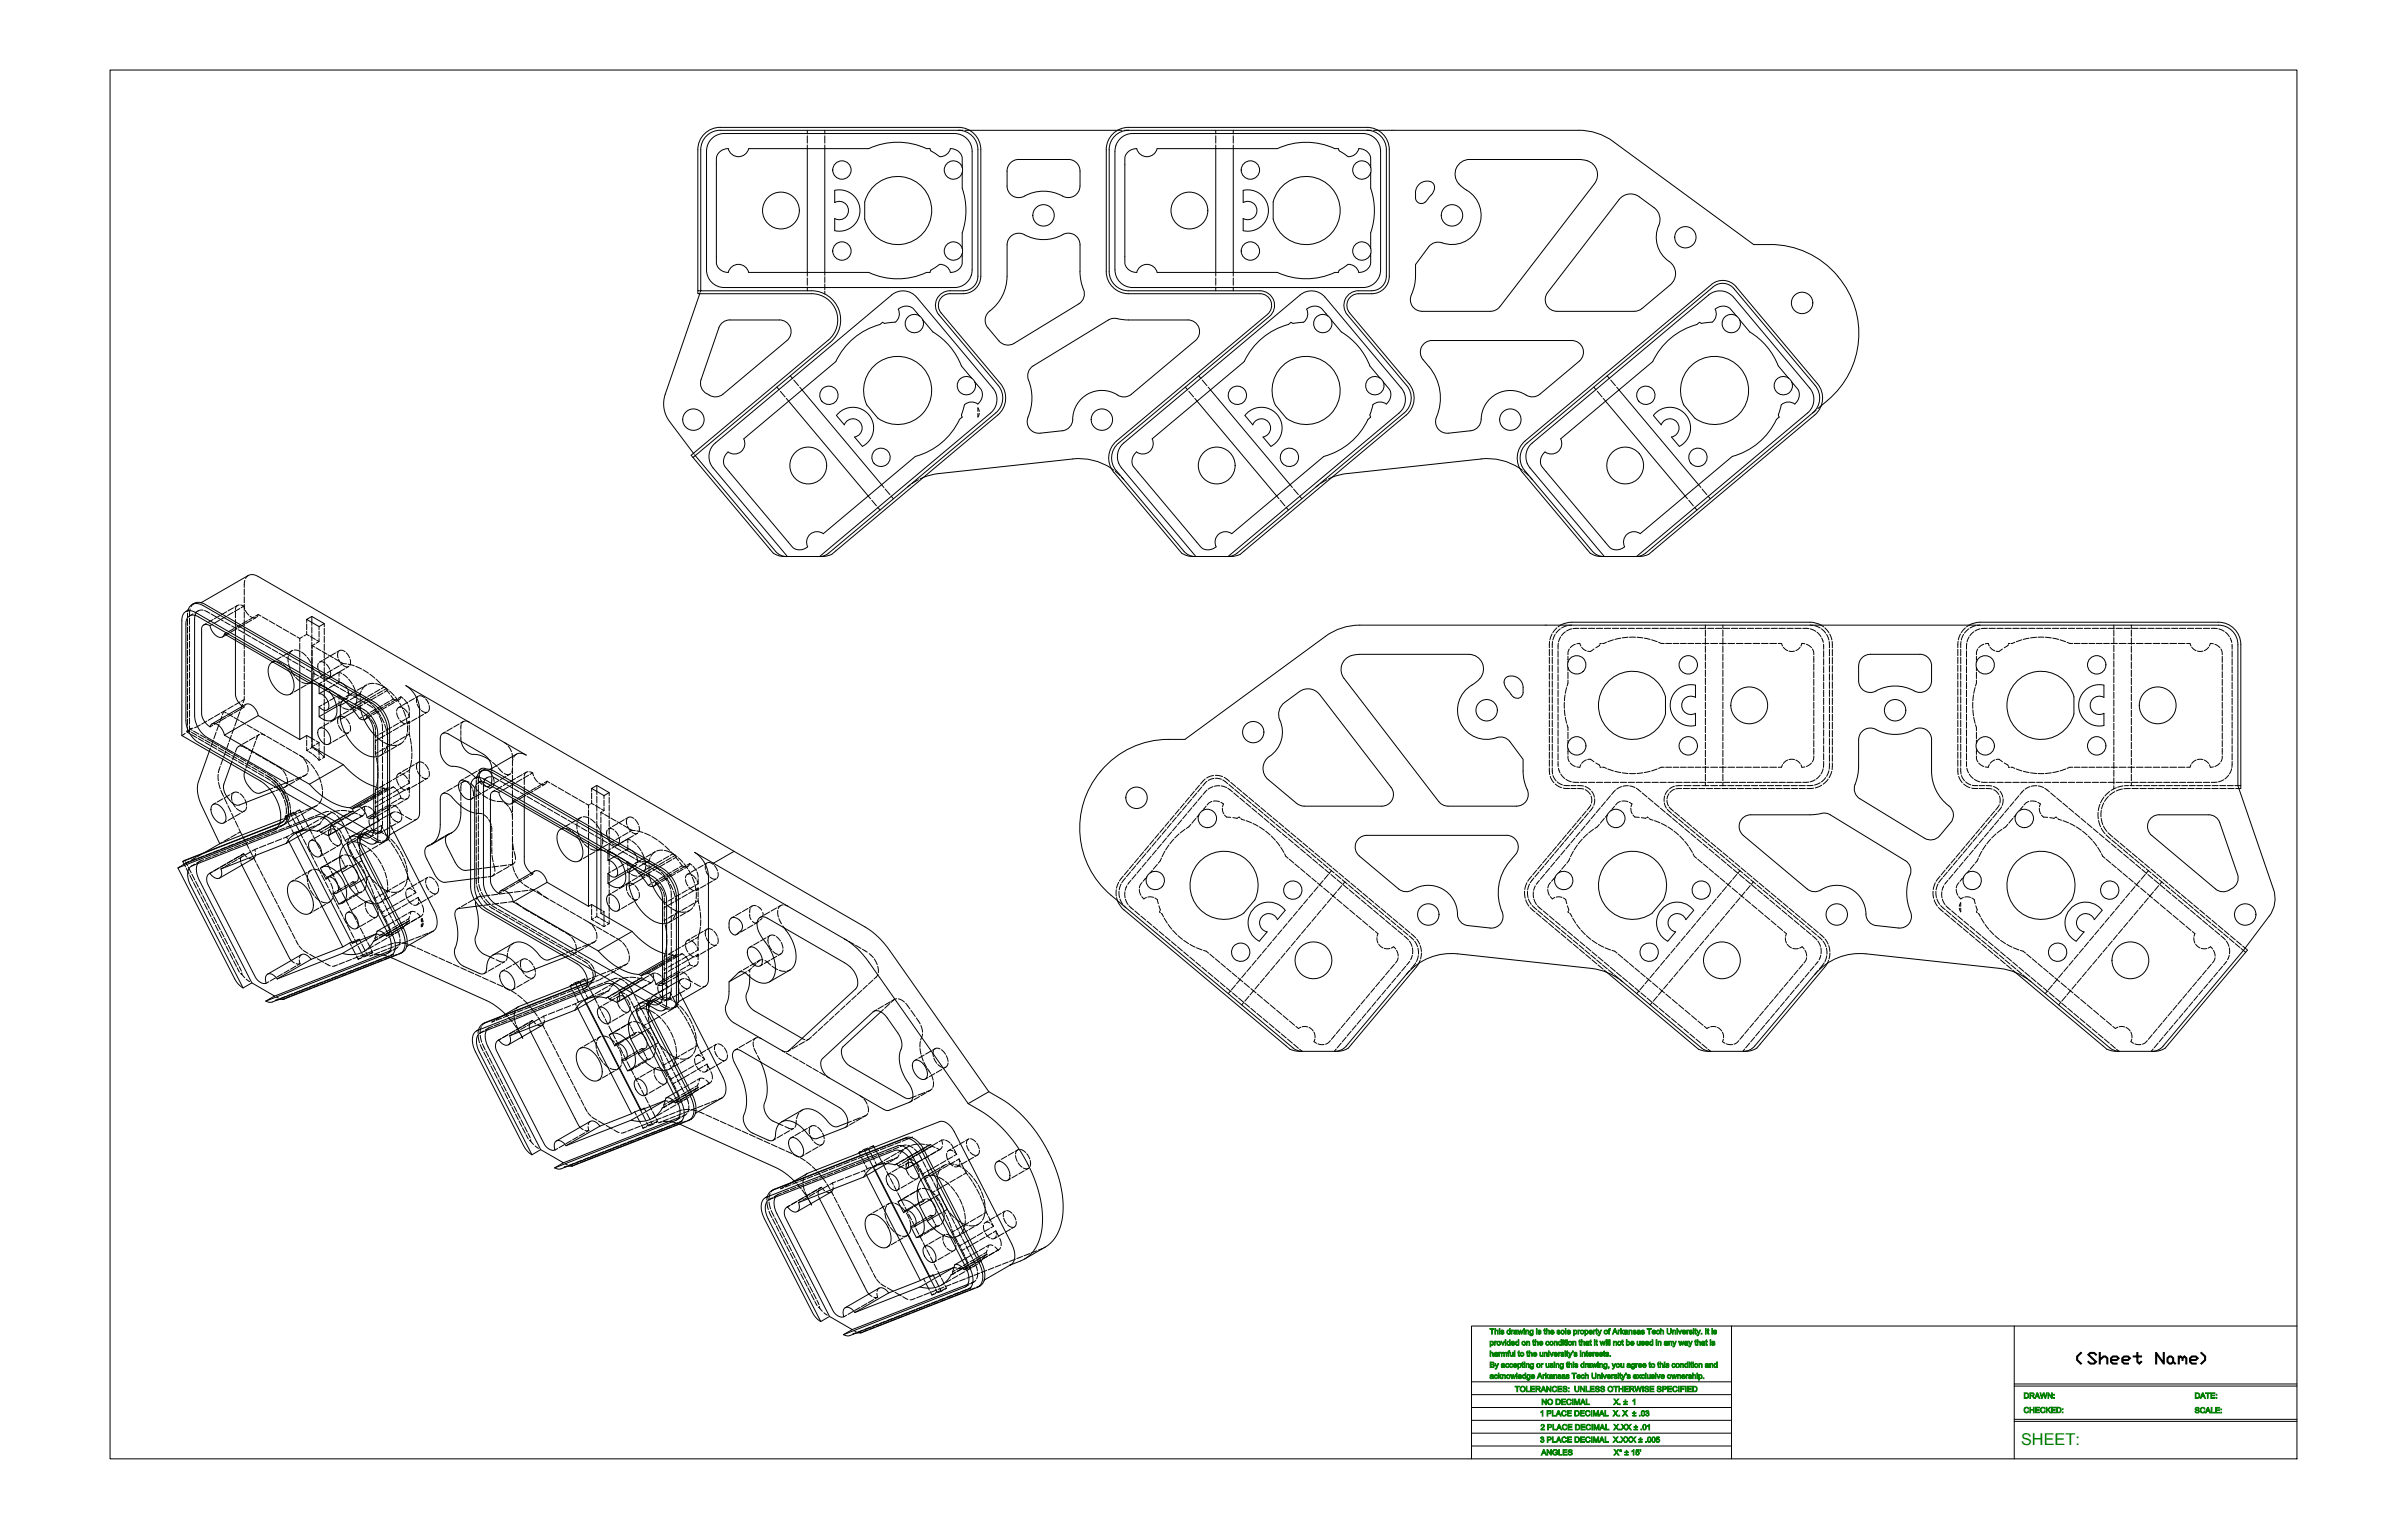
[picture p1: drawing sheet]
<svg xmlns="http://www.w3.org/2000/svg" width="2619mm" height="1664mm" viewBox="0 0 2619 1664" stroke-linecap="round" stroke-linejoin="round" font-family="sans-serif">
<defs><g id="words">
<text font-size="17.7" fill="#008000" x="2199" y="1572">SHEET:</text>
<g font-size="17.2">
<text x="2258" y="1484">(Sheet</text>
<text x="2344" y="1484">Name)</text>
</g>
<g font-size="8.4" fill="#008000">
<text x="1621" y="1452">This drawing is the sole property of Arkansas Tech University. It is</text>
<text x="1621" y="1464">provided on the condition that it will not be used in any way that is</text>
<text x="1621" y="1476">harmful to the university's interests.</text>
<text x="1621" y="1488">By accepting or using this drawing, you agree to this condition and</text>
<text x="1621" y="1500">acknowledge Arkansas Tech University's exclusive ownership.</text>
<text x="1649" y="1514">TOLERANCES: UNLESS OTHERWISE SPECIFIED</text>
<text x="2202" y="1522">DRAWN:</text>
<text x="2388" y="1522">DATE:</text>
<text x="1677" y="1528">NO DECIMAL</text>
<text x="1756" y="1528">X. ± 1</text>
<text x="1676" y="1541">1 PLACE DECIMAL X. X ± .03</text>
<text x="2202" y="1537">CHECKED:</text>
<text x="2388" y="1537">SCALE:</text>
<text x="1677" y="1556">2 PLACE DECIMAL X.XX ± .01</text>
<text x="1676" y="1569">3 PLACE DECIMAL X.XXX ± .005</text>
<text x="1677" y="1583">ANGLES</text>
<text x="1756" y="1583">X° ± 15'</text>
</g>
</g></defs>
<!-- layer: Hidden (ANSI) -->
<g fill="none" stroke="#000" stroke-width="1.09">
<path d="M879 142v4M879 148v8M879 158v4M898 142v4M898 148v8M898 158v4M1043 142h5M1050 142h5M1216 142h5M1223 142h5M1323 142v4M1323 148v8"/>
<path d="M1323 158v4M1342 142v4M1342 148v8M1342 158v4M1487 142h5M1495 142h5M879 296v4M898 296v4M1323 296v4M1342 296v4M762 319l-1 1M763 316l-1 1"/>
<path d="M879 302v8M879 312v4M898 301v6M898 309v6M898 317v3M1323 302v8M1323 312v4M1342 302v8M1342 312v4M860 409l3 3M864 414l5 6M1304 409l3 3"/>
<path d="M1308 414l5 6M1749 409l3 3M1753 414l5 6M845 421l3 3M849 426l5 6M856 433l2 3M870 421l3 3M1290 421l2 3M1294 426l5 6M1300 433l3 3M1315 421l2 3M1734 421l3 3"/>
<path d="M1738 426l5 6M1745 433l2 3M1759 421l3 3M1064 450v4l2-4M1066 448l-2-4v4M1976 446l-3 3M1982 442l-4 3M755 493v1M756 495l1 1M1005 519l-4 2M1209 510l3 2M1214 513l5 5"/>
<path d="M1220 519l3 3M1449 519l-3 2M1654 510l3 2M1658 513l6 5M1665 519l2 3M945 540l2 3M959 527l3 3M963 532l5 6M970 540l2 3M991 527l-3 3M999 522l-6 4M1389 540l3 3"/>
<path d="M1404 527l2 3M1408 532l5 6M1414 540l3 3M1435 527l-3 3M1444 522l-7 4M1834 540l2 3M1848 527l3 3M1852 532l5 6M1859 540l2 3M949 544l5 6M955 552l3 3M1393 544l5 6"/>
<path d="M1400 552l2 3M1838 544l5 6M1844 552l3 3M892 606h.1M1336 606h.1M1781 606h.1M266 631v8M270 626l-3 3M211 657l-3 3M219 656h.1M219 656h1M258 659l-3 2"/>
<path d="M260 658a4 4 0 0 0-4 5M262 658l3 2M265 660l1 3M265 660l-3 1M266 641v7M266 649v7M266 658v6M204 674v7M204 667v5M205 664l-1 1M205 664h.1M206 673v6"/>
<path d="M207 663l-1 8M210 668l-4 2M214 666l-2 4M216 665l-4 2M221 664h-4l-2 1M223 664l5 3M225 678l-3 2M230 668l6 4M232 679l-3 2M232 674l-6 3M237 672l6 4M239 675l-6 3"/>
<path d="M239 670l-6 3M245 677l6 3M246 671l-6 3M247 666l-6 3M254 666l-6 4M254 661l-6 4M256 665v7M256 674v8M261 662l-6 3M262 680l-6 3M266 679l-7 4M266 666v7"/>
<path d="M266 674v7M267 664l4 5M269 675l-6 4M272 670l3 2h3M274 675l-7 3M277 671l-6 4M279 672l-3 2M281 669l-2 2M281 669l3 1M281 669l-3 1M286 671l6 4M293 676l6 3"/>
<path d="M301 680l6 3M334 674v3M334 679v6M339 677v4M353 679v3M204 682v7M204 691v6M204 699v7M206 681v7M206 689v7M206 698v6M247 688l-3 2"/>
<path d="M249 689l-3 2M252 681l6 3M255 684l-6 3M256 684v7M256 693v4M257 684l-6 4M259 685l6 4M266 683v6M266 691v7M266 699v7M267 689l6 4M274 694l6 3"/>
<path d="M282 698l5 3M308 684l6 4M316 689l6 3M323 693l3 2M326 695v3M326 700v7M329 693l-3 2M334 687v3M334 690l-3 2M334 690l2 2M338 693l5 3M339 682v7"/>
<path d="M339 690v7M339 699v6M345 697l2 1-3 2M347 682v3M347 687v6M347 695v3M353 684v6M353 692v7M1686 698v7M1689 690l-2 6M1690 698l-1 7M1692 690l-2 6"/>
<path d="M1694 683l-4 5M1696 700v6M1698 684l-5 5M1698 693l-2 5M1698 680l-2 2M1704 687l-5 5M1705 681l-6 2M1710 684l-5 3M1710 680h-3M1718 684h-6M1720 684h7M1729 684h7"/>
<path d="M1737 684h7M1746 684h7M1748 699l-4 1M1755 684h6M1756 696l-6 2M1763 684h7M1764 694l-7 2M1772 693l-7 1M1772 684h7M1773 693h7M1780 684h7M1781 693l7 1"/>
<path d="M1789 684h7M1789 694l7 2M1797 696l6 2M1798 684h7M1805 699l3 1h3M1806 684h7M1815 684h7M1824 684h7M1832 684h7M1841 684h7M1850 684h6M1856 680v4"/>
<path d="M1856 685v7M1856 694v7M1858 684h7M1867 684h7M1875 680v4M1875 685v7M1875 694v7M1875 684h7M1884 684h7M1893 684h7M1901 684h7M1910 684h7"/>
<path d="M1919 684h7M1927 684h7M1936 684h7M1945 684h6M1953 684h7M1962 684h6M1970 680h3M1970 684l6 3M1975 681l6 2M1977 688l5 5M1982 680l3 2M1982 684l5 5"/>
<path d="M1982 694l2 5M1986 683l4 5M1988 690l2 6M1991 698v7M1991 690l2 6M1994 698v7M2131 698v7M2133 690l-2 6M2134 698v7M2137 690l-3 6M2139 683l-5 5M2140 700v6"/>
<path d="M2142 684l-4 5M2143 693l-2 5M2143 680l-3 2M2148 687l-4 5M2150 681l-6 2M2155 684l-6 3M2155 680h-3M2163 684h-7M2164 684h7M2173 684h7M2182 684h7M2190 684h7"/>
<path d="M2193 699l-5 1M2199 684h7M2200 696l-6 2M2208 684h7M2208 694l-6 2M2216 693l-6 1M2216 684h7M2218 693h6M2225 684h7M2226 693l6 1M2234 684h6M2234 694l6 2"/>
<path d="M2242 696l6 2M2242 684h7M2249 699l3 1h4M2251 684h7M2260 684h6M2268 684h7M2277 684h7M2285 684h7M2294 684h7M2300 680v4M2300 685v7M2300 694v7"/>
<path d="M2303 684h7M2311 684h7M2319 680v4M2319 685v7M2319 694v7M2320 684h7M2329 684h7M2337 684h7M2346 684h7M2355 684h6M2363 684h7M2372 684h7"/>
<path d="M2380 684h7M2389 684h7M2398 684h7M2406 684h7M2415 684l5 3M2422 688l4 5M2427 694l2 5M204 707v7M204 716v6M206 706v7M206 714v7M266 708v6"/>
<path d="M266 716v7M289 702l6 4M296 707l6 3M299 719l-3 2M300 720h-3M301 720l6 2M304 711l6 3M306 715l-6 3M311 715l6 3M313 711l-6 3M314 714v7M318 708l-3 2"/>
<path d="M318 719l6 4M319 708l-3 1-2 3M320 707l7 2M326 708v7M326 717v7M328 710l5 4M334 715l4 6M339 707v7M339 715v7M340 702v4M340 707v7M340 716v6"/>
<path d="M340 702l2 2M343 701l-3 1M344 705l5 3M351 709l5 3M351 719l-3 1M353 701v7M353 709v7M353 718v7M357 713l6 3M358 715l-6 3M364 717l6 3M365 710l-6 4"/>
<path d="M368 709l-1 3 1 4M368 717l4 6M369 708l3-1 3 2M369 708l-2 2M377 710l3 6M381 717l1 4-1 3M1686 707v6M1686 715v7M1689 707v6M1689 715v7M1696 708v7M1696 717v7"/>
<path d="M1706 714v5M1706 720v1M1708 706l-2 4v2M1714 701l-5 4M1716 701l3-1 1 3M1721 704l5 4M1735 706l-4 3h-3M1741 702l-4 3M1743 700h-2v1M1813 700h6M1821 700h6M1829 700h6"/>
<path d="M1837 700h6M1845 700h6M1853 700h7M1856 703v7M1856 712v7M1862 700h7M1871 700h8M1875 703v7M1875 712v7M1880 700h8M1890 700h7M1899 700h7"/>
<path d="M1908 700h7M1917 700h7M1926 700h7M1935 700h4l1 3M1941 704l4 4M1947 708h6M1959 704l-5 4M1964 701l-3-1-1 3M1966 701l5 4M1972 706l2 6M1974 714v7M1985 701v5"/>
<path d="M1985 708v7M1985 717v7M1991 707v7M1991 715v8M1994 707v7M1994 715v8M2131 707v6M2131 715v7M2134 707v6M2134 715v7M2140 708v7M2140 717v7"/>
<path d="M2151 714v5M2151 720v1M2152 706l-1 2v4M2159 701l-6 4M2160 701l4-1 1 3M2166 704l5 4M2179 706l-4 3h-3M2185 702l-4 3M2187 700h-1v1M2257 700h7M2265 700h7M2273 700h7"/>
<path d="M2281 700h7M2289 700h7M2297 700h7M2300 702v7M2300 711v6M2300 719v7M2306 700h8M2316 700h7M2319 703v7M2319 712v7M2325 700h7M2334 700h7"/>
<path d="M2343 700h7M2352 700h8M2361 700h8M2370 700h8M2380 700h3l1 3M2385 704l5 4M2391 708h6M2403 704l-4 4M2409 701l-4-1-1 3M2410 701l6 4M2417 706l1 2v4M2418 714v7"/>
<path d="M2429 701v5M2429 708v7M2429 717v7M204 724v7M204 732v7M206 723v6M206 731v7M206 739v7M266 724v7M266 733v6M308 723l4 4M313 728l2 3"/>
<path d="M314 722l2 7M317 730l4 6M322 737l5 4M326 724l6 3M326 725v7M326 734v3M333 728l6 3M339 722l2 7M339 724v6M339 732v7M340 724v6M340 732v7"/>
<path d="M341 732l5 4M341 739l-1 2-4 2M341 730v7M347 722l-1 3v3M347 730l4 5M347 737l-6 4M348 721l2-1 4 2M348 736l6 4M352 737l4 1h2M353 726v7M353 735v7M354 733l-5 3"/>
<path d="M355 723l4 5M357 738l-5 3M359 730l1 3-1 3M361 736l-3 2M362 729l-6 3M365 734l-6 3M368 732l-6 3M369 731l3 2M369 731v5M369 738v4M369 731l-3 2M369 725l-6 3"/>
<path d="M371 720l3 2M373 734l5 4M373 724l4 2 3-1M374 722h3M374 722l-3 2M375 728l-6 3M379 723l7 1M379 739l4 5M379 725l-2 2M387 725l7 3M395 729l6 4M402 734l6 4"/>
<path d="M409 739l5 5M1686 724v7M1686 732v7M1689 724v7M1689 732v7M1696 725v7M1696 734v7M1706 726v4M1706 731v7M1706 740l-1 7M1856 720v7M1856 729v7"/>
<path d="M1856 738v7M1875 720v7M1875 729v7M1875 738v7M1974 723v6M1974 731v6M1974 739v7M1985 725v7M1985 734v7M1991 724v7M1991 733v7M1994 724v7"/>
<path d="M1994 733v7M2131 724v7M2131 732v7M2134 724v7M2134 732v7M2140 725v7M2140 734v7M2151 726v4M2151 731v7M2151 740l-1 7M2300 728v7M2300 736v7"/>
<path d="M2319 720v7M2319 729v7M2319 738v7M2418 723v6M2418 731v6M2418 739v7M2429 725v7M2429 734v7M204 741v6M204 749v7M204 757v7M206 748v7"/>
<path d="M206 756v7M266 758v3l-1 4M266 741v7M266 749v7M319 754l-3 1M326 749l-6 4M328 742l7 2M333 745l-6 4M339 740v4M340 740v4M340 742l-5 2M342 744l3 1"/>
<path d="M347 745l6 2M347 744l3 1M347 744v1M347 746v1M350 742l-3 2M352 746l5 4M353 744v6M353 752v7M354 748l6 3M355 741l6 3M357 749l-3 2M358 752l2 2"/>
<path d="M361 752l5 3M363 745l6 3M364 745l-5 3M365 759l-6 3M367 756l5 4M369 756l2 3M369 742l3 1M369 756v5M369 756l-3 2M369 742l-3 2M370 749l6 4M374 744l4 5"/>
<path d="M375 759l-2 3M378 753l5 4M378 751l1 6M379 759l-3 2-3-1M380 756l-3 2M383 756l-7 2M384 746l3 5M384 756l7 1M385 758l6 3M387 753l1 6M387 752l-5 3M387 758l-6 3"/>
<path d="M392 755v3M392 760v6M392 755l-3 2M392 758l6 3M393 752l-1 3M395 748l-6 3M399 745l-5 5M399 759l-6 3M399 745l-3 2M406 754l-6 4M407 744l-7 1M409 744l6 2"/>
<path d="M409 756l-6 3M409 758l-5 4M413 750l-5 4M415 745l3 3M416 752l-6 3M417 754l-6 3M417 747l6 4M418 748h1M418 748l-3 1M420 749h1M421 749v1M421 749l-3 2"/>
<path d="M421 751h.1M421 751l3 4M421 751l-3 2M424 752l5 5M425 757l3 4M430 758l4 6M436 758l3 2M436 758l-2 3M436 758l-3 2M451 760l-6 3M454 758l-1 3 1 4M455 757l-3 2"/>
<path d="M456 757h3l3 2M1686 741v7M1686 749v7M1686 758v7M1689 741v7M1689 749v7M1689 758v7M1696 743v6M1696 751v7M1696 760v7M1703 756l-1 7M1705 748l-2 6"/>
<path d="M1856 747v7M1856 755v7M1875 747v7M1875 755v7M1974 748v6M1974 756v7M1985 743v6M1985 751v7M1985 760v7M1991 742v7M1991 751v7M1991 760v7"/>
<path d="M1994 742v7M1994 751v7M1994 760v7M2131 741v7M2131 749v7M2131 758v7M2134 741v7M2134 749v7M2134 758v7M2140 743v6M2140 751v7M2140 760v7"/>
<path d="M2148 756l-1 7M2149 748l-1 6M2300 745v6M2300 753v7M2319 747v7M2319 755v7M2418 748v6M2418 756v7M2429 743v6M2429 751v7M2429 760v7M204 766v7"/>
<path d="M204 774v7M206 765v6M206 773v7M239 777l-6 3M241 779l-2 7M243 774l-2 2M243 774l3 2M243 774l-1 4M246 772l-3 2M248 777l5 3M254 776l-6 4M254 768l-6 4"/>
<path d="M261 775l-2 6M261 772l-6 4M261 764l-6 3M264 769h.1M264 766l-2 7M265 769v1M265 770l-3 1M266 761l-3 2M266 768l-1 2M268 766l-1 1M350 767l-3 2M353 761v7"/>
<path d="M353 769v7M353 778v7M357 763l-5 3M367 768l-1 1M368 765l-2 2M369 767l3 2M369 763v4M369 767l-1 1M369 780l-2 2M372 778l-6 3M373 770l6 2M374 761l2 2"/>
<path d="M374 762l-5 3M377 760l-2 1M379 773l-5 4M380 762l-4 2M384 771l-3 2M384 767l-3 2M386 769l-2 2-3 1M387 769l-3 1M387 771l-3 2M388 773l-3 1M388 761l-1 6M391 763l-5 3"/>
<path d="M392 767v3M392 770l1 3M392 770l-2 2M392 762l6 3M393 774l2 5M394 764l-6 4M395 767l-6 3M399 762l5 4M400 766l6 4M401 760l-5 4M402 776l-6 3M402 763l-6 3"/>
<path d="M402 778l-3 1M404 779l-3 2M405 767l5 5M407 771l5 6M409 772l-6 3M410 773l-6 4M411 774l3 5M412 774l-6 4M413 779l2 7M416 767l-6 4M417 769l-6 4M421 769l-7 4"/>
<path d="M424 763l-6 4M424 765l-5 3M428 761l4 1M428 761l-3 1M429 764l-7 4M432 776l2 6M432 761l-6 3M434 761l-3 2M435 765l3 6M436 770h-3l-1 4M436 768l-2 2M438 770l5 5"/>
<path d="M439 773l2 6M440 761l3 5M444 764l-6 3M444 767l1 6M444 777l1 3M445 775v4M445 779v1M454 766l3 6M459 773l3 2h3M461 777l-6 4M463 760l4 6M465 775l-3 1"/>
<path d="M467 768v4l-1 2M1686 767v7M1686 775v7M1689 767v7M1689 775v7M1696 768v7M1696 777v7M1702 764v7M1702 772l1 7M1856 764v7M1856 773v7M1875 764v7"/>
<path d="M1875 773v7M1974 764v7M1974 772v7M1985 768v7M1985 777v7M1991 768v7M1991 777v7M1994 768v7M1994 777v7M2131 767v7M2131 775v7M2134 767v7"/>
<path d="M2134 775v7M2140 768v7M2140 777v7M2147 764v7M2147 772l1 7M2300 762v6M2300 770v7M2300 779v6M2319 764v7M2319 773v7M2418 764v7M2418 772v7"/>
<path d="M2429 768v7M2429 777v7M201 798l-2 2M204 791v3l-1 2M204 795v-1l3 2M204 796v1l3 2M204 783v6M205 796l-1 1M206 781v7M206 790v4M206 795l-1 1M208 797l6 3"/>
<path d="M208 799l6 4M210 792l-4 1 3 2M211 795l5 4M218 800l6 3M218 789l-6 3M225 785l-6 3M232 789l-3 2M232 781l-5 3M235 797l-2 7M238 788l-2 7M239 785l-6 3M246 781l-6 3"/>
<path d="M255 781l5 3M255 792l-3 6M258 783l-3 7M262 785l6 3M269 789l6 3M276 793l6 3M282 799l-3 2M282 799a8 8 0 0 0-3 6M283 797l6 3M284 799l4 1M351 791l-3 1M353 786v7"/>
<path d="M353 795v7M358 787l-6 3M365 782l-3 1M365 782l-6 4M368 781l-1 3 1 4M368 789l4 6M369 780l3-1 3 2M373 796l4 2 3-1-3 2M375 800l-6 3M377 782l3 6M381 789l1 4-1 3M394 780l-3 2"/>
<path d="M395 781l1 2M400 780l3 2M404 783l3 5M407 799l2 2M408 789l1 6M409 796v4M412 800l-3 1M415 781l3 6M416 788v7M416 797v7M419 788l1 7M419 796l-6 3"/>
<path d="M421 796l1 7M426 796l-6 3M426 791l-6 4M434 792l-6 3M434 787l-6 3M435 784l3 2 3 2M441 787l-6 4M441 783l-6 3M442 781l1 7M443 798l-3 7M443 790v7M445 785l-2 3"/>
<path d="M445 785l-3 2M445 780l-3 2M445 785v3M445 789v6M445 796v3M445 799l1 3M445 799l-3 1M447 786l-3 1M454 781l-6 4M485 796l-3 2M492 792l-6 4M500 788l-6 3"/>
<path d="M502 795v5M502 788v6M504 785l-3 2M507 785h-3l-2 2M508 785l3 1M1686 784v7M1686 792v7M1689 784v7M1689 792v7M1696 786v6M1696 794v7M1703 781l2 6"/>
<path d="M1705 789l1 6M1706 797v7M1856 781v7M1856 790v7M1856 799v7M1875 781v7M1875 790v7M1875 799v7M1974 781v7M1974 789v7M1974 797v7M1985 786v6"/>
<path d="M1985 794v7M1991 786v7M1991 795v7M1994 786v7M1994 795v7M2131 784v7M2131 792v7M2134 784v7M2134 792v7M2140 786v6M2140 794v7M2148 781l1 6"/>
<path d="M2150 789l1 6M2151 797v7M2300 787v7M2300 796v6M2319 781v7M2319 790v7M2319 799v7M2418 781v7M2418 789v7M2418 797v7M2429 786v6M2429 794v7"/>
<path d="M198 800h.1M216 801l5 3M216 804l5 3M223 805l6 4M223 808l6 3M225 804l6 3M229 814l-1 4M230 809l6 4M230 812l6 3M232 805l-2 7M232 808l6 3M238 814l5 3"/>
<path d="M238 816l5 4M240 812l6 4M245 818l6 3M246 817l-3 7M247 816l6 4M249 809l-3 6M252 800l-3 7M256 820l-3 6M260 812a8 8 0 0 0-4 6M262 812l7 3M262 811l-3 1M270 806l-6 4"/>
<path d="M270 816l6 3M275 814l-2 6M277 802l-6 3M278 807l-2 6M290 801l6 3M297 805l6 4M304 809l6 4M312 813l5 4M319 818l5 3M334 800v4M334 805v7M334 813v4"/>
<path d="M336 816l-2 1h1M336 818l3 2M339 804v3M339 809v4M340 804l3 1M340 814l-1-1-1 1M342 815l3 2M343 811l-3 1M344 806l3 2M346 817l4 4M347 808v4M347 814v7"/>
<path d="M347 808l-3 2M353 803v7M353 812v7M361 808l-3 2M368 804l-6 3M409 801v2M409 801h.1M409 806v3M409 810v6M409 817v3M409 805v1M410 802l6 5"/>
<path d="M412 804l-3 2M412 818l-3 2M416 806v7M416 814v7M417 820l-5 3M417 808l7 2M419 800l-6 4M419 814l-6 3M421 812l-3 6M422 804l-1 7M424 816l-5 3M425 811h7"/>
<path d="M426 810l-6 3M432 812l-6 3M434 806l-6 3M436 809l-3 2M440 806l-6 4M441 801l-6 4M446 803l2 7M448 811v7M448 819v7M502 801v4M502 806v1M549 808l3 2"/>
<path d="M553 811l4 7M557 820l1 6M1686 801v7M1686 810v7M1686 818v7M1689 801v7M1689 810v7M1689 818v7M1696 803v7M1696 811v7M1696 820v7M1706 805v4"/>
<path d="M1706 814v1M1706 816v5M1856 808v7M1856 816v7M1875 808v7M1875 816v7M1974 806v6M1974 814v7M1985 803v7M1985 811v7M1985 820v7M1991 804v7"/>
<path d="M1991 812v8M1994 804v7M1994 812v8M2131 801v7M2131 810v7M2131 818v7M2134 801v7M2134 810v7M2134 818v7M2140 803v7M2140 811v7M2140 820v7"/>
<path d="M2151 805v4M2151 814v1M2151 816v5M2300 804v7M2300 812v7M2319 808v7M2319 816v7M2418 806v6M2418 814v7M2429 803v7M2429 811v7M2429 820v7"/>
<path d="M240 834l-2 7M243 825l-3 7M245 820l6 4M252 822l6 3M252 825l6 3M253 828l-2 3M254 821l6 3M259 826l6 4M259 829l6 3M262 825l5 3M267 833l6 3M267 830l6 4"/>
<path d="M267 837l-1 3M269 829l6 3M270 829l-2 6M273 822l-2 6M274 835l6 3M274 837l6 4M276 833l6 4M278 820l6 4M281 839l6 3M284 838l5 3M286 824l6 4M293 829l6 3"/>
<path d="M301 833l6 4M308 838l3 6M326 822l5 3M326 822l3 2M330 825l4 6M333 826l4 4M335 833v7M338 832l4 5M340 821l4 3M343 838l3 6M345 825l2 2M347 823v4"/>
<path d="M349 826l-2 1M351 822l2 2M353 824l-2 1M353 821v3M409 820v3M410 825l1 6M410 823l-3 1M411 833v6M416 823v7M416 832v7M417 820l-3 2M444 836l-6 3"/>
<path d="M445 838v3M445 838l-3 2M446 835l-1 3M448 827l-1 7M451 832l-6 3M454 831l-1 3 1 3M454 839l4 5M461 831l-3-2-6 2M463 832l3 5M467 839v3v3M519 839l-6 3M522 838v7"/>
<path d="M524 836l-3 2M526 838l-4 4M529 837l-3-1-3 1M531 838l4 5M532 826l3 2M533 837h.1M533 837h1M535 836v3M536 830l5 4M542 835l5 6M558 836l-1 4M558 828v6"/>
<path d="M558 835v7M558 826v4M562 821l-3 3M575 840a4 4 0 0 0-4 5M576 840l4 1M1686 836l1 7M1686 827v7M1689 836l1 6M1689 827v7M1696 829v5M1696 836l2 5M1706 823v2l2 4"/>
<path d="M1709 830l5 4M1720 832l-1 3-3-1M1726 827l-5 4M1728 826h3l4 3M1737 830l4 3M1741 834v1h2M1744 835l4 1M1750 837l6 2M1757 839l7 2M1796 839l-7 2M1803 837l-6 2M1811 835h-3l-3 1"/>
<path d="M1813 835h6M1821 835h6M1829 835h6M1837 835h6M1845 835h6M1853 835h7M1856 825v7M1856 834v7M1862 835h7M1871 835h8M1875 825v7M1875 834v7"/>
<path d="M1880 835h8M1890 835h7M1899 835h7M1908 835h7M1917 835h7M1926 835h7M1940 832l-1 3h-4M1945 827l-4 4M1947 827h6M1954 827l5 4M1960 832l1 3 3-1M1971 830l-5 4"/>
<path d="M1974 823v2l-2 4M1984 836l-2 6M1985 829l-1 6M1990 839l-2 6M1991 830v7M1991 821v7M1993 839l-3 7M1994 830v7M1994 821v7M2131 836v7M2131 827v7M2134 836v6"/>
<path d="M2134 827v7M2140 829v5M2140 836l2 5M2151 823v2l1 4M2153 830l6 4M2165 832l-1 3-4-1M2171 827l-5 4M2172 826h3l4 3M2181 830l4 3M2186 834v1h1M2188 835l5 1M2194 837l6 2"/>
<path d="M2202 839l6 2M2240 839l-6 2M2248 837l-6 2M2256 835h-4l-3 1M2257 835h7M2265 835h7M2273 835h7M2281 835h7M2289 835h7M2297 835h7M2300 821v7M2300 830v6"/>
<path d="M2300 838v7M2306 835h8M2316 835h7M2319 825v7M2319 834v7M2325 835h7M2334 835h7M2343 835h7M2352 835h8M2361 835h8M2370 835h8M2384 832l-1 3h-3"/>
<path d="M2390 827l-5 4M2391 827h6M2399 827l4 4M2404 832l1 3 4-1M2416 830l-6 4M2418 823v2l-1 4M2428 836l-2 6M2429 829v6M237 843l1 7M238 851l2 7M240 860l3 7M281 841l6 4"/>
<path d="M289 846l5 3M289 843l2 2M291 842l5 3M291 845l3 2M291 845h1M293 846l3 2M295 848l5 4M296 850l4 5M297 858l-3 1M298 846l5 5M298 849l5 5M301 853l4 5"/>
<path d="M301 856l4 6M304 852l4 5M304 855l3 5M304 855l-6 2M306 858l-6 2M306 860l3 5M308 858l4 6M312 846l1 7M312 854l-1 2-4 2M312 852l-6 2M313 855l-3 1M320 848l-6 3"/>
<path d="M321 850l-6 4M328 846l-7 2M328 846l-6 3M333 843l-3 2M335 841a7 7 0 0 1-6 4M347 845l2 6M350 853l1 6M407 855l4 2M409 859v3M410 856l-1 3M411 849l-1 6M411 841v6"/>
<path d="M412 858l-3 1M413 857l5 1M415 860l-5 2M416 841v7M416 849v7M416 858v7M418 858h1M418 858l-2 1M419 854l-6 3M420 859h1M421 859l-3 2M421 859h.1"/>
<path d="M421 858h.1M421 858l-3 1M423 857l-2 1M424 859l-6 3M426 849l-6 4M428 856l-2 1M428 856l2 2M428 856l-3 2M431 859l4 5M432 848l2 6M434 859l-6 3M434 845l-6 3"/>
<path d="M435 856l3 2 3 2M436 842h-3l-1 4M436 840l-2 2M438 842l5 5M441 859l-6 4M441 855l-6 3M441 841l-6 3M444 849l1 3M445 857l-2 2M445 857l-3 2M445 852l-3 2M445 842v6"/>
<path d="M445 849v3M445 857v1M445 859v4M447 858l-3 1M454 853l-6 4M459 846l4 1h2M461 849l-6 4M465 847l-3 1M492 858l-6 3M500 853l-6 4M502 853v8M503 851l4-1 4 1"/>
<path d="M504 851l-3 1M504 848l-3 1M512 843l-6 4M512 852l5 6M512 855l2 3M514 859l1 7M518 846l1 2M518 855v7M518 849v5M518 859l6 5M519 846h.1M519 845v2"/>
<path d="M519 845h.1M521 849l4 5M521 854v7M521 844v8M522 847l4 5M524 849l-3 3M526 855l5 1 2-1M527 854l5 3M528 848l-1 3M530 846l-4 2M531 859l-6 4M535 847l-1 6"/>
<path d="M535 840v6M535 845h-3l-3 2M535 857l-3 1M536 854l-3 1M536 844l2 6M537 846l6 3M538 852l-1 3-3 2M539 860l-3 2M543 849l-6 4M544 850l6 3M546 856l-6 3M549 842l4 1 3-1"/>
<path d="M551 845l-6 3M552 854l5 3M553 856l-6 4M554 851l-6 4M555 842l-3 2M558 844v6M558 852v7M559 858l6 4M561 852l-6 3M561 847l-6 3M568 848l-6 3M568 843l-6 3"/>
<path d="M571 846v8M571 856v7M573 840l-3 2M575 844l-6 3M580 841l1 3M580 841l-3 2M581 846l4 5M584 857l-6 3M586 852l4 2h2M588 856l-6 4M591 853l-6 3M593 853l-3 2"/>
<path d="M595 850l-1 3M595 850l3 2M595 850l-3 2M600 853l6 3M607 857l6 3M644 858v3M1305 854l-4 6M1308 856l-5 6M1312 848l-6 5M1313 850l-4 5M1314 860l-5 4M1320 856l-5 3"/>
<path d="M1321 844l-8 3M1321 847l-6 2M1323 844l7 1M1323 847l6 1M1328 855l-6 1M1329 855l6 2M1331 849l5 4M1332 846l6 4M1336 858l5 4M1337 854l5 4M1339 851l6 5M1344 859l5 4"/>
<path d="M1346 857l5 4M1687 845l4 7M1690 844l3 6M1692 853l7 4M1694 851l6 3M1698 842l5 5M1701 858h7M1702 854l6 1M1704 848l6 3M1709 855h6M1709 858h6M1712 851h6"/>
<path d="M1717 855h6M1717 858l6 1M1720 851h7M1725 856l6 4M1725 859l3 2 3 3M1729 851h7M1737 851h7M1746 851h7M1755 851h6M1758 860l-4 4M1763 851h7M1765 856l-6 3"/>
<path d="M1765 841l7 1M1772 851h7M1772 855l-6 1M1773 842h7M1774 855l5 2M1780 851h7M1781 858l5 4M1788 841l-7 1M1789 851h7M1798 851h7M1806 851h7M1815 851h7"/>
<path d="M1816 859l-4 6M1822 856l-5 2M1822 859l-5 3M1824 851h7M1830 858h-6M1831 855h-7M1832 858h7M1832 851h7M1833 855h7M1840 858h7M1841 851h7M1842 855h8"/>
<path d="M1849 858h6M1850 851h6M1852 855h8M1856 843v7M1856 851v4M1857 858h7M1858 851h7M1862 855h7M1865 858h7M1867 851h7M1871 855h7M1874 858h7"/>
<path d="M1875 843v7M1875 851v4M1875 851h7M1880 855h7M1882 858h7M1884 851h7M1889 855h7M1891 858h6M1893 851h7M1897 855h7M1899 858h7M1901 851h7"/>
<path d="M1906 855h7M1907 858h7M1910 851h7M1915 855h6M1916 858h7M1919 851h7M1923 855h7M1924 858h7M1927 851h7M1932 855h7M1933 858h6M1936 851h7"/>
<path d="M1940 855h7M1941 858h7M1945 851h6M1949 855h7M1950 858h6M1953 851h7M1958 855h6M1958 858h7M1968 851h-6M1973 855h-7M1974 858h-8M1975 848l-5 3"/>
<path d="M1981 852l-6 2M1981 843l-4 5M1982 854l-7 3M1987 846l-5 5M1989 848l-5 5M2132 845l3 7M2134 844l4 6M2137 853l7 4M2139 851l6 3M2143 842l4 5M2146 858h6M2146 854l6 1"/>
<path d="M2149 848l5 3M2154 855h6M2154 858h6M2156 851h7M2161 855h7M2161 858l7 1M2164 851h7M2169 856l6 4M2170 859l2 2 3 3M2173 851h7M2182 851h7M2190 851h7"/>
<path d="M2199 851h7M2203 860l-5 4M2208 851h7M2209 856l-5 3M2210 841l6 1M2216 851h7M2217 855l-6 1M2218 842h6M2218 855l6 2M2225 851h7M2225 858l5 4M2232 841l-6 1"/>
<path d="M2234 851h6M2242 851h7M2251 851h7M2260 851h6M2268 851h7M2277 851h7M2285 851h7M2294 851h7M2300 858l-3 2M2300 846v7M2300 855v3M2303 851h7"/>
<path d="M2303 857l-3 1M2310 859l-7 2M2310 855l-6 2M2311 851h7M2316 855h-4M2318 855h5M2318 858h-7M2319 843v7M2319 851v4M2320 851h7M2320 858h7M2324 855h7"/>
<path d="M2329 851h7M2329 858h7M2333 855h6M2337 851h7M2337 858h7M2341 855h7M2346 851h7M2346 858h7M2349 855h7M2355 851h6M2355 858h7M2358 855h6"/>
<path d="M2363 851h7M2363 858h7M2366 855h6M2372 851h7M2372 858h7M2374 855h7M2380 851h7M2381 858h7M2382 855h7M2389 851h7M2390 858h6M2391 855h6"/>
<path d="M2398 851h7M2398 858h7M2399 855h7M2407 858h7M2407 855h7M2413 851h-7M2415 855h7M2416 858h7M2420 848l-6 3M2424 855h6M2424 858h7M2425 843l-4 5"/>
<path d="M2432 855h3M2433 858h3M235 874l-3 1M242 869l-6 4M248 877l3 6M250 865l-6 3 3 7M253 864l-1 7M253 873l3 5M254 862l-3 2M257 880l6 3M260 863l-3-1-3 1M261 864l5 4"/>
<path d="M266 870l2 6M268 878l-1 3-2 2M299 861l-3 1M306 863l3 6M308 862l3 6M309 871l2 6M310 867l2 6M311 879v6M312 869l1 7M312 865l2 7M313 874l1 7M314 877v7"/>
<path d="M315 873l1 7M338 879l-6 3M340 879l-5 3M344 877l-2 1M346 876l-6 3M350 869l-3 6M351 861v6M387 879l-3 1M394 875l-6 3M396 878l1 4M396 878l-3 1M399 877l-3 1"/>
<path d="M400 878l5 3M401 870l-5 4M409 873v2M409 864v5M409 871v2M409 878v1M409 880v5M409 866l-6 3M409 877v1M409 863l-2 1M410 867l-3 2M410 864l-3 2"/>
<path d="M412 876l-3 2M412 872l-3 1M416 862l-6 3M416 867v7M416 876v7M417 863l-6 3M417 860l-6 3M417 879l-6 4M419 872l-6 4M419 867l-6 4M421 879l-6 3M424 875l-5 4"/>
<path d="M425 877l-3 1M426 876l-2 2-1 4M426 868l-6 3M426 863l-6 4M428 876l3 1 2 3M431 876l-5 3M432 871l-6 3M434 864l-6 3M435 865l1 3M436 868l4 2M436 868l-3 2M439 872l-6 3"/>
<path d="M443 869l-3 2M445 865a4 4 0 0 1-4 5M485 862l-3 2M502 863v8M502 873v4M515 868l-3 2M516 868l-3 2M518 864v6M518 872v7M521 862v7M521 871v6M521 879v7"/>
<path d="M523 863l-6 4M525 865l6 4M532 869l7 3M541 872l6 1M546 861l-3 1M549 873l4 4M554 879l3 5M558 860v7M558 868v7M558 877v6M561 870l-2 1M563 870l-3 2"/>
<path d="M566 862l6 4M569 865l-6 4M571 865v8M571 875v3M572 866l-7 3M574 867l6 3M576 861l-6 4M580 861l-7 4M581 871l6 3M588 875l6 4M596 879l6 4M615 861l6 4"/>
<path d="M622 866l6 3M630 870l6 4M637 874l3 2M640 876v4M642 875l-2 1M644 874l3 2M644 863v6M644 871v3M644 874l-1 1M648 877l5 3M649 861v4M649 867v7"/>
<path d="M649 875v8M657 866v3M657 871v6M657 879v3M663 862v4M663 867v7M663 876v7M1289 874l-5 5M1291 876l-4 5M1294 868l-4 5M1297 870l-5 5M1297 879l-4 5"/>
<path d="M1300 861l-5 5M1302 863l-4 5M1303 872l-5 6M1308 866l-4 5M1312 877l-2 4M1319 872l-4 2-1 2M1320 872h7M1329 873l2 2-1 3M1330 879l2 6M1343 863l5 4M1349 868l5 5M1350 864l5 5"/>
<path d="M1352 862l6 5M1356 874l5 4M1357 870l5 4M1359 868l5 4M1362 879l6 5M1363 875l5 5M1366 873l5 5M1372 879l5 4M1731 876l-4 5M1731 866l1 5v3M1732 861l3 6M1734 878l-4 5"/>
<path d="M1735 869l-1 7M1742 879l-5 5M1747 872l-4 6M1753 866l-5 5M1757 877l-3 4M1763 872l-3 2-2 2M1765 872h7M1773 873l3 2-1 3M1775 879l1 6M1787 863l5 4M1794 868l5 5M1800 874l6 4"/>
<path d="M1807 879l5 5M1811 874l2 5M1812 866l-1 6M1814 871l2 6M1816 864l-2 5M1816 878l5 5M2176 876l-4 5M2176 866l1 5-1 3M2177 861l3 6M2178 878l-4 5M2180 869l-1 7M2186 879l-4 5"/>
<path d="M2192 872l-5 6M2197 866l-4 5M2201 877l-2 4M2208 872l-4 2-1 2M2209 872h7M2218 873l2 2-1 3M2219 879l2 6M2232 863l5 4M2238 868l5 5M2245 874l5 4M2251 879l6 5M2285 875l-2 7"/>
<path d="M2289 874l-2 6M2289 867l-3 7M2294 867l-4 5M2296 861l-5 5M2301 861l-5 4M247 894l-3 1M252 885l3 7M254 889l-6 4M256 893l3 7M261 885l-5 3M266 882l-3 2M303 900h-1"/>
<path d="M303 899l-6 3M304 896h.1M305 895l-1 1M307 895h-1M307 894l-3 2M307 898l-3 2M308 894l-1 1M308 891l-3 1M309 897l-4 2M309 893l-3 2M310 889l2 3M311 896l-6 3"/>
<path d="M311 887l-3 6M312 895l-2 2M313 890l-3 6M313 894l4 7M313 886l-2 6M314 882l-1 7M314 887l-4 2 2-1M315 889l-3 6M316 888l-6 2M316 885l2 3M316 881v7M318 898l-7 2"/>
<path d="M318 890l4 6M319 891l-5 3M320 884l-6 2M321 885l1 3M322 898l4 6M323 884l-6 2M323 885l-6 2M323 890l4 7M326 895l-7 2M326 881l-2 1M326 881l-4 2M326 881l2 3"/>
<path d="M326 887l-5 3M328 899l2 3M329 886l3 6M331 882l-6 2M333 894l3 6M333 883l-5 3M334 892l-7 2M339 896l-5 4M342 888l-7 3M343 899l-7 2M345 899l-5 2M347 892l-6 4"/>
<path d="M348 897l-3 1M348 897l-2 1M350 885l-7 3M350 894l-2 3M354 888l-6 3M355 888l-4 5M356 899l-6 3M358 883l-7 2M358 898l-6 3M359 885l-3 2M359 883l6 3M359 900l-6 3"/>
<path d="M362 884l-6 3M362 899l4 1M362 897l-3 2M363 894l-6 4M365 894l-6 3M366 887l5 5M367 895l-6 4M370 882l-7 1M370 893l-6 3M370 890l-6 3M371 882h6M372 894l3 6"/>
<path d="M372 889l-6 4M374 891l-6 4M375 899l-6 3M376 899l-6 3M377 889l-6 3M378 886l-6 3M379 883h3M380 885l-6 3M381 887l-6 3M382 895l-6 3M382 883l-3 2M383 883h-1"/>
<path d="M383 894l-6 4M384 882l1 1M384 882l-1 1M384 882l-3 2M384 884l-6 4M385 884h1M386 884l3 2M386 884l-3 2M390 890l-7 4M391 886l3 2M392 880l-6 4M394 888l-3 2"/>
<path d="M395 888l-3 1M397 885l-1 2-2 1M401 900l-6 3M402 892l1 7M402 899l-5 3M406 882l3 5M406 887l-2 2M408 896l-6 3M409 890l-4-1-3 1M409 887l-2 3M409 895l-6 3M409 889l-3 1"/>
<path d="M410 884l-3 1M410 888l2 3M410 891l2 2M412 892v1M412 893l-2 2M414 883l-6 4M415 898l1 4M415 898l-3 2M415 898l2 3M416 900l-2 4-1 1M416 891l-6 3M416 893v5"/>
<path d="M416 885v7M417 884l-6 4M423 887l-6 3M423 883l3 7M424 880l-6 3M424 889l1 7M425 898l2 5M427 891l3 2 3 1M427 884l-3 2M430 883l-4 2-1 2M431 896l-6 4M432 884l7 3"/>
<path d="M434 881l3 6M435 894l-3 2M437 889l-1 3-2 2M441 888l7 4M453 892h-2M512 883l4 1M518 885l7 1M518 880v7M518 889v6M518 897v7M521 887v7M521 896v6"/>
<path d="M526 886l5 4M532 892l2 5M535 899v6M557 886l1 3M558 885v7M558 893v7M603 884l6 3M611 888l6 3M618 892l6 4M620 896l-5 4M625 896l6 4M628 892l-6 3"/>
<path d="M628 895v7M632 890l-3 1M633 889l-3 2-1 3M635 889l6 1M640 881v7M640 890v7M640 898v7M643 891l5 4M649 897l3 5M649 884v8M649 893v8M654 884v3"/>
<path d="M654 889v6M654 897v7M654 884l3 2M655 880l2 2M655 883l-1 1M657 882l-1 1M658 886l5 3M663 884v7M663 893v6M665 890l5 3M672 894l5 3M672 896l-6 3"/>
<path d="M678 898l6 3M679 892l-5 3M682 891v3v3M683 899l3 5M684 890l2-1 4 2M684 889l-3 2M691 892l4 5M695 899l1 3-1 3M1272 894l-4 5M1275 896l-5 5M1278 887l-5 6M1280 889l-4 6"/>
<path d="M1280 899l-4 5M1283 881l-4 5M1286 883l-5 5M1286 892l-4 5M1292 886l-5 5M1296 897l-5 4M1301 890l-4 6M1305 887l-2 2M1309 881l-1 1M1333 887l2 2h4M1342 890h5M1348 890v-1l1 1"/>
<path d="M1350 891l4 1M1356 893l6 2M1363 896l6 3M1369 885l5 4M1369 881l6 4M1371 900l5 3M1376 891l5 4M1376 886l5 4M1379 884l5 5M1382 891l5 5M1382 896l6 4M1385 890l5 4"/>
<path d="M1389 897l5 4M1392 895l5 5M1715 896l-4 5M1718 898l-5 5M1721 889l-5 5M1723 891l-4 5M1725 899l-4 5M1726 883l-4 5M1728 885l-4 5M1731 892l-5 5M1736 886l-4 5M1740 897l-4 4"/>
<path d="M1746 890l-4 6M1749 887l-2 2M1754 881l-1 1M1777 887l2 2h5M1786 890h5M1792 890l1-1 1 1M1795 891l4 1M1800 893l7 2M1808 896l6 3M1814 885l5 4M1814 881l5 4M1815 900l5 3"/>
<path d="M1820 891l5 4M1820 886l5 4M1823 884l5 4M1827 891l5 5M1827 896l5 4M1829 889l5 5M1833 897l5 4M1836 895l5 4M2160 896l-4 5M2162 898l-4 5M2165 889l-4 5M2168 891l-5 5"/>
<path d="M2169 899l-4 5M2171 883l-5 5M2173 885l-4 5M2175 892l-4 5M2181 886l-5 5M2185 897l-5 4M2190 890l-4 6M2194 887l-2 2M2198 881l-1 1M2222 887l2 2h4M2231 890h5M2237 890v-1l1 1"/>
<path d="M2239 891l4 1M2245 893l6 2M2252 896l6 3M2258 885l5 4M2260 900l5 3M2265 891l5 4M2271 896l6 4M2283 884v7M2284 893l2 7M2287 891l1 6M2287 882l-1 7M2289 899l4 6"/>
<path d="M242 916l-3 2M250 912l-6 3M255 919l-7 2M257 908l-6 3M260 902l3 6M262 905l-3 2M262 920l-7 2M263 915l-7 3M264 910l3 6M268 917l3 6M270 917l-7 2M271 912l-7 3"/>
<path d="M278 913l-7 3M279 909l-7 3M286 910l-7 3M287 906l-6 2M289 920l-7 2M294 907l-7 3M295 903l-6 2M298 916l-7 3M302 904l-7 3M302 901l-3 2M307 913l-7 2M310 901l-7 2"/>
<path d="M312 911l1 1M312 911l-4 1M314 914l1 2M315 909l-3 2M318 903l1 3M319 906l-3 2M322 907l1 1M323 909l1 1M324 905l-5 1M325 905l-3 2M326 905l-4 2M326 906l3 6"/>
<path d="M330 902l-3 2M330 902l-4 2M330 913l3 7M332 901l-6 3M334 902l-7 3M337 902l3 6M339 902l-2 1M341 909l3 6M341 913l-3 2M345 917l3 6M348 909l-6 3M348 903l-3 1"/>
<path d="M350 902l-3 2M352 904l-3 2M355 905l-6 3M357 904l2-2-1 3v3M358 910l3 6M360 908l-3 1M361 902h3l3 3M362 917l3 2 3 1M367 901l5 6M367 903l-6 4M368 906l3 6M368 903l-3 2"/>
<path d="M371 914v4l-4 3M373 908l2 5M375 913l1 1M376 914l1 2M376 901l3 6M376 919l-2 2M378 918v1M378 919l2 3M379 913l-3 1M380 909l3 6M380 916l-3 2M381 918l-3 1"/>
<path d="M382 910h.1M384 916l-7 2M384 916l3 6M385 916l7 2M386 908l-3 2M386 908l-6 4M387 912l-5 3M389 914l-6 3M392 911v-3l-2 3M392 917l-1 6M392 907l-5 1M392 908h.1"/>
<path d="M393 918l6 3M393 908l-2 4M393 904l-6 4M394 907l2 1M394 907h-1M394 908h3l5 3M395 908l-6 3M395 909l-3 6M395 906h1a13 13 0 0 1 8 4M396 909l-6 4M396 903l-3 4M399 905l-3 2"/>
<path d="M401 904l-5 4M403 904h7M403 905l-6 3M404 901l4 5M404 912l5 3M406 906h5M406 911l8 4M407 909l-4 2M411 916h1M411 901l-6 3M411 904l6 3M411 916h.1"/>
<path d="M412 916h.1M412 906l-4 2M415 903l-1 3-4 1M416 905l-2 1M417 903l3 6M418 916l-6 3M419 908l5 4M420 914l-4 1M421 910l2 3M423 913l2 3M423 913l-3 2M424 909h.1"/>
<path d="M424 900l-6 4M425 913l5 5M426 917l3 6M428 904l1 2M431 919l4 6M468 919l-3 2M475 915l-6 3M483 911l-6 3M486 909v1M489 907l-5 3M492 906l-1 1M518 905v7"/>
<path d="M518 914v6M521 904v7M521 912v7M535 907v6M535 914v7M558 912v4M558 902v6M558 910v7M558 918v7M558 918l1 7M613 900l-3 2M614 901l-3 1"/>
<path d="M616 901l5 3M622 904l5 5M628 910l1 2M628 904l2 6M631 912l4 5M633 901l6 3M636 918l5 5M640 905l6 3M640 907v7M640 915v4M648 909l5 4M649 902v8"/>
<path d="M649 911v7M653 904l2 6M654 905v7M654 914v6M655 914l6 3M656 912v6M661 903l-1 3 1 4M661 911l4 6M661 919l-6 3M662 902l2-1 4 2M662 918l6 3M663 901v7"/>
<path d="M663 909v7M663 918v6M665 900l-3 2M666 918l4 2 2-1M669 915l-6 3M669 904l4 6M672 920l-6 3M674 911v4l-1 3M675 918l-3 1M676 910l-6 4M679 915l-6 4M682 913l-6 4"/>
<path d="M683 913l3 1M683 913v4M683 919v5M683 913l-3 2M683 906l-5 3M685 902l3 1M688 915l5 4M688 906l3 1h3M688 903l3 1M688 903l-3 2M689 909l-5 4M693 904l7 2"/>
<path d="M694 907l-3 1M701 907l7 2M709 910l6 4M717 915l5 4M1256 914l-5 5M1258 916l-4 5M1261 907l-4 5M1264 909l-5 5M1264 918l-5 6M1267 900l-5 6M1269 903l-4 5M1269 912l-4 5"/>
<path d="M1272 919l-4 6M1275 905l-4 6M1277 913l-4 5M1283 907l-5 5M1290 902l-6 4M1377 904l5 5M1383 910l5 4M1389 916l4 5M1389 902l5 4M1395 902l5 4M1395 907l6 5M1398 901l5 4"/>
<path d="M1401 908l6 4M1402 913l5 4M1405 906l5 5M1408 913l5 4M1409 918l5 5M1411 912l6 4M1414 918l5 5M1418 917l5 5M1699 915l-4 5M1702 917l-5 5M1705 908l-5 6M1707 910l-4 6"/>
<path d="M1708 918l-4 6M1710 902l-4 5M1712 904l-4 5M1714 912l-5 5M1717 919l-4 6M1719 905l-4 6M1722 913l-4 5M1728 907l-5 5M1734 902l-5 4M1822 904l5 5M1828 910l4 4M1833 902l6 4"/>
<path d="M1833 916l4 5M1840 902l5 5M1840 907l5 5M1842 900l5 5M1846 908l5 4M1847 913l5 4M1849 906l5 4M1852 913l6 4M1853 918l6 5M1855 911l6 5M1859 918l5 5M1862 917l5 4"/>
<path d="M2144 915l-5 5M2146 917l-4 5M2149 908l-4 6M2151 910l-4 6M2153 918l-5 6M2154 902l-4 5M2157 904l-4 5M2158 912l-4 5M2161 919l-4 6M2164 905l-4 6M2166 913l-4 5M2172 907l-5 5"/>
<path d="M2179 902l-6 4M2266 904l5 5M2272 910l5 4M2278 916l4 5M2278 902l5 4M2284 907l6 5M2287 901l4 6M2291 913l5 4M2292 908l5 5M2294 906l5 5M2298 918l5 5M2298 914l5 4"/>
<path d="M2300 912l6 4M2304 919l5 4M2307 917l5 5M201 936l1 1M202 938l1 1M203 939l1 3M206 938l-3 1M206 937l-3 2M213 933l-5 3M214 934l-7 3M216 938l-1 2M218 937l-4 2"/>
<path d="M219 930l-5 2M222 935l-5 2M222 931l-6 3M222 928l-2 1M230 932l-7 3M230 928l-6 3M238 929l-7 3M238 925l-6 2M246 926l-7 2M246 940l-6 3M246 922l-6 2M251 940l-6 3"/>
<path d="M253 936l-6 3M253 936l-5 3M254 923l-7 2M258 935l-6 4M260 932l-6 3M261 931l-6 4M262 939l1 2M262 932v5M265 929l4 4M265 929l-2 2M265 929l-3 2M265 931l-5 3"/>
<path d="M271 934l2 1 3-1M272 925l3 6M273 927l-6 3M275 932l4 6M277 924l1 2M277 924l-3 2M278 929v2M279 940l3 6M281 923l-4 1M334 921l3 6M338 929l3 6M342 937l3 6"/>
<path d="M348 925l4 6M351 930l-3 2M352 933l4 6M358 926l-6 4M360 938l-6 3M360 938l-5 3M365 922l-6 3M367 934l-5 3M370 932l1 3M370 932l-2 2M372 931l-3 2M372 936l3 4"/>
<path d="M373 931l-3 1M375 930l7 2M381 924l3 6M384 933l5 4M384 932l2 3M386 935l2 2M388 924l3 6M388 940l-4 2M389 938l4 6M389 933l-3 2M391 925l1 7M391 932l4 6"/>
<path d="M393 933l1 4M394 937l-4 2 4 5M394 937l1 3M395 939l4 6M396 929l-6 3M400 922l5 5M404 924l-6 4M406 928l4 5M411 920l-6 4M411 934l4 6M430 924l4 5M434 931l3 6"/>
<path d="M436 926l3 6M438 938l3 6M439 934l3 6M518 922v6M518 930v7M518 938v7M521 921v6M521 929v7M521 937v7M535 922v7M535 931l2 7M537 940l2 8"/>
<path d="M558 935v6M558 927v6M559 927l2 8M560 938v1a7 7 0 0 1-7 2M633 935l-3 2M640 931l-5 3M643 924l6 1M648 927l-6 3M649 920v4M652 924l-3 2M654 922v3M654 923l-3 2"/>
<path d="M655 920l-1 3-3 2M656 925l3 1M661 926l6 3M662 925l3 2M662 925v1M662 927v1M663 926v7M663 935v6M664 924l-2 1M666 928l5 4M668 929l6 3M670 922l6 3"/>
<path d="M671 931l-3 1M672 933l2 3M675 933l5 4M677 926l6 4M679 926l-6 4M682 938l5 4M683 938l3 2M683 924l3 1M683 938v4M683 938l-3 2M683 924l-3 2M684 931l6 3"/>
<path d="M688 926l4 5M692 935l6 3M693 932l1 7M694 920l3 6M694 938l-2 1M697 938l-6 2M698 927l3 6M698 938l7 1M699 939l6 4M701 934l2 7M702 939l-7 4M702 933l-6 4"/>
<path d="M706 937v3M706 937l-3 1M707 939l5 3M707 933l-1 4M709 929l-6 4M713 927l-5 5M713 927l-3 1M720 936l-5 3M721 925l-6 1M723 925l7 3M723 937l-6 4M724 920l5 5"/>
<path d="M724 940l-6 3M728 932l-6 3M730 927l2 2M731 933l-6 4M731 935l-6 4M731 928l6 4M732 929l1 1M732 929l-3 2M734 930l1 1M735 931h.1M735 931l-3 1M735 932l1 1"/>
<path d="M736 933l2 3M736 933l-3 2M738 933l5 5M740 938l2 4M744 940l4 5M751 940l2 1M751 940l-3 3M751 940l-3 1M769 940l-1 2v4M770 939l-3 2M770 939h3l3 2M1233 940l-4 5"/>
<path d="M1239 933l-4 6M1241 935l-4 6M1245 927l-5 5M1247 929l-4 5M1247 938l-4 5M1250 920l-4 6M1252 922l-4 6M1253 932l-5 5M1258 925l-4 5M1264 934l-4 5M1268 926l-3 6M1394 922l3 6"/>
<path d="M1398 929l1 3 3 2M1403 935l5 4M1415 924l6 4M1421 924l5 4M1422 929l5 5M1424 923l6 4M1427 929l5 4M1429 935l5 4M1431 928l5 5M1434 934l5 5M1437 934l6 4M1440 940l5 4"/>
<path d="M1444 939l5 5M1683 934l-4 5M1685 936l-4 5M1688 928l-4 5M1691 930l-5 5M1692 938l-5 5M1694 921l-5 5M1696 923l-4 5M1697 932l-4 5M1703 925l-5 5M1708 934l-3 5M1712 926l-3 6"/>
<path d="M1838 922l4 6M1842 929l2 3 2 2M1848 935l4 4M1860 924l5 4M1865 924l5 4M1866 929l6 5M1868 922l6 5M1872 929l5 4M1873 935l5 4M1875 928l5 4M1878 934l5 5M1882 933l5 5"/>
<path d="M1884 940l6 4M1888 939l5 4M2128 934l-5 5M2130 936l-4 5M2133 928l-4 5M2135 930l-4 5M2136 938l-4 5M2138 921l-4 5M2141 923l-5 5M2142 932l-5 5M2147 925l-4 5M2153 934l-4 5"/>
<path d="M2157 926l-3 6M2283 922l3 6M2287 929l1 3 3 2M2292 935l5 4M2304 924l6 4M2311 924l5 5M2311 929l5 5M2314 923l5 4M2317 930l5 4M2318 935l5 4M2320 929l6 4M2323 935l5 4"/>
<path d="M2327 934l5 5M2334 940l5 4M200 940l2 3M203 945l3 6M205 944l3 6M207 953l3 6M209 951l3 6M212 940l-4 3M213 959l3 6M231 949l-3 2M231 948l-3 2M238 945l-6 3"/>
<path d="M239 944l-6 4M243 944l-3 2M245 940l-5 4M283 947l3 6M287 955l3 6M320 958l-3 1M327 953l-6 4M334 949l-6 4M335 953v6M339 947l-3 1M340 946l-3 2-2 3M341 946l7 1"/>
<path d="M346 944l3 7M349 948l5 5M350 952l3 6M353 942l-3 2M354 960l3 6M354 942l-2 1M355 954l4 5M356 940l4 6M358 955l-3 2M360 948l4 6M364 956l4 6M365 951l-6 3"/>
<path d="M369 947l-3 2M372 947l-6 3M374 944l-4 3M375 942l1 2M376 944l-3 2M378 942l-2 1M378 942l-2 2M380 942h3l2 2M384 959l3 1M384 959l1 3M384 959l-3 2M387 946l2 5"/>
<path d="M388 959l-2 2M390 953v3l-1 3M393 945l4 6M395 946l3 7M396 942l4 6M397 956l-4 2M398 952l2 6M398 954l1 8M399 947l3 6M400 950l2 3M401 959l3 6M402 953l2 3"/>
<path d="M402 953l-4 2M403 955l3 6M405 957l5 5M416 942l2 5M419 949l2 6M421 957l1 7M440 959l-6 3M441 946l2 6M442 942l1 6M443 959l-3 6M443 950v7M444 953l1 3"/>
<path d="M445 956l1 3M445 956l-3 2M461 957l-6 4M462 957l3-2-2 2v4M467 954l2 1 4 2M474 959l3 6M515 956l-3 1M516 946h-4M518 955l1 7M518 947v6M521 954v7M521 946v6"/>
<path d="M522 955l-5 1M525 945l-7 1M530 954l-6 1M534 944l-8 1M538 951l-1 1a6 6 0 0 1-6 2M539 951l-3 2M542 943h-7M546 947l-6 4M551 941l-7 1M554 943l-6 3M558 943l2 6M558 940l-3 2"/>
<path d="M561 950l3 6M565 957l4 4M568 958l-6 3M575 954l-6 3M578 950h1M579 951h1M580 951l-3 2M580 950v1M582 948l-1 1M663 943v7M663 951v7M663 960v6"/>
<path d="M664 949l-2 1M672 945l-6 3M679 940l-6 4M681 950h.1M682 947l-2 1M683 949l3 2M683 944v5M683 949h-1M686 959l-5 3M687 951l6 2M688 943l2 2M688 944l-4 2"/>
<path d="M689 941l-2 2M692 942l-3 1M693 940l-3 2-3-1M694 955l-6 3M694 944l-3 2M698 952l-3 2M698 949l-3 1M700 950l-1 2-4 1M701 950l-3 2M702 952l-3 2M702 954l-2 2M703 942l-2 7"/>
<path d="M706 944l-6 4M706 941v6M706 949v3M706 952l1 2M706 952l-2 1M707 943l5 4M707 956l2 5M708 946l-5 3M709 948l-6 4M713 940l-6 4M714 943l5 5M714 948l6 4"/>
<path d="M716 957l-6 4M716 942l-6 3M716 944l-6 3M717 959l-3 2M720 949l4 5M721 953l5 6M723 953l-6 4M724 955l-6 3M725 955l4 6M727 955l-7 4M731 949l-6 3M731 951l-5 3"/>
<path d="M735 951l-7 3M738 945l-6 3M739 946l-6 4M742 942l4 1M742 942l-3 2M743 946l-6 4M746 957l2 7M746 942l-6 4M748 943l-3 2M749 947l4 6M751 951l-4 1-1 3M751 950l-3 1"/>
<path d="M752 952l6 5M753 954l3 7M754 943l4 4M758 946l-6 3M758 949l2 6M759 958l1 4M760 956v4M765 941l-6 4M768 948l4 5M773 954l3 2 3 1M775 959l-6 3M777 942l4 6"/>
<path d="M780 956l-3 2M781 949v4l-1 3M1222 953l-4 6M1225 955l-4 6M1228 947l-4 5M1230 949l-4 5M1231 958l-4 4M1236 942l-5 5M1236 951l-4 6M1242 945l-5 5M1247 956l-3 3M1248 954l-1 1"/>
<path d="M1254 947l-2 3M1259 941l-4 5M1409 940l5 4M1415 945l5 4M1421 950l5 4M1428 955l4 5M1435 940l5 5M1440 958l-5 5M1442 946l5 4M1446 951l-5 6M1446 945l6 5M1448 952l6 4"/>
<path d="M1449 947l-2 3M1451 945l5 4M1453 951l6 5M1455 957l5 5M1457 950l5 4M1461 957l2 3M1463 960l3 2M1463 960l-2 2M1464 956l5 4M1667 953l-4 6M1669 955l-4 6M1672 947l-4 5"/>
<path d="M1675 949l-5 5M1675 958l-3 4M1678 940l-5 6M1680 942l-4 6M1681 951l-5 6M1686 945l-4 5M1691 956l-3 3M1693 954l-1 1M1698 947l-2 3M1704 941l-4 5M1854 940l5 4M1860 945l5 4"/>
<path d="M1866 950l5 4M1872 955l5 5M1880 940l5 5M1884 958l-4 5M1886 946l6 4M1890 951l-4 6M1891 945l5 5M1893 952l5 4M1893 947l-2 3M1895 944l5 5M1898 951l6 5M1900 957l5 5"/>
<path d="M1901 950l6 4M1905 957l3 3M1908 955l5 5M1908 960l3 2M1908 960l-2 2M2111 953l-4 6M2114 955l-4 6M2117 947l-5 5M2119 949l-4 5M2120 958l-4 4M2122 940l-4 6M2125 942l-5 6"/>
<path d="M2125 951l-4 6M2131 945l-5 5M2136 956l-3 3M2137 954l-1 1M2143 947l-2 3M2148 941l-4 5M2298 940l5 4M2304 945l5 4M2310 950l5 4M2317 955l4 5M2324 940l5 5M2329 958l-5 5"/>
<path d="M2329 940l5 4M2331 946l5 4M2335 951l-5 6M2335 945l3 2M2337 952l6 4M2338 947l3 3M2338 947l-2 3M2340 945l6 5M2342 951l6 5M2344 957l5 5M2347 951l5 4M2350 957l2 3"/>
<path d="M2352 960l3 2M2352 960l-2 2M2354 957l5 4M211 960l3 6M215 968l3 6M217 967l3 6M219 976l3 6M221 974l3 7M291 962l3 7M295 970l3 6M299 978l3 6M335 961l2 6"/>
<path d="M338 969l4 5M343 976l5 4M358 968l3 6M360 961l2 6M362 977l-1 3-4 2M362 975l3 7M362 969v7M365 970l-2 2M368 964l4 6M372 971l3 7M373 966l-6 3M376 979l3 6"/>
<path d="M378 978l-3 2M379 965l-3 1M380 962l-6 3M383 977l-6 3M384 961l-4 3M386 974l-6 3M386 963l2 5M389 969l1 2M390 973l-6 3M390 971l-3 2M394 970l-4 1M394 970l-3 2"/>
<path d="M399 963l-2 4-2 2M404 967l3 6M407 974l1 3M407 962l3 6M408 977l2 4M411 976l-3 1M411 970l3 6M411 963l6 4M415 977l3 7M418 968l6 2M418 972l-6 3M421 973l-3 6"/>
<path d="M422 965l-1 7M424 976l-5 3M426 967l-6 4M432 972l-6 3M433 971h-7M433 963l-6 3M436 969l-3 2M439 966l-5 4M441 978l-6 4M442 970l1 7M444 979l5 5M447 966l-3 1"/>
<path d="M447 961l3 6M448 974l-6 3M449 968l-4-1-3 2M450 969l3 2M451 979l-6 3M451 968l2 3M453 971l-3 2M454 961l-6 4M455 976l1 4M455 976l-3 2M455 976l1 1M456 978l2 5"/>
<path d="M464 962l3 6M464 979l-6 3M468 970l3 2 3 1M471 975l-6 3M477 966v5l-5 3M516 979l-6 3M519 964l2 7M520 976l-3 2M521 962l2 7M522 972l3 6M524 971l3 6M525 975a6 6 0 0 0-7 4"/>
<path d="M526 980l5 5M529 979l4 5M533 974l-6 1M542 973l-7 1M546 971l-3 1M550 972l-7 1M553 966l-6 4M558 971l-7 1M561 962l-6 4M566 970l-6 1M570 962l6 4M575 969l-7 1"/>
<path d="M577 967l6 3M582 968l-6 1M584 969l6 5M584 971l6 3M591 975l6 3M591 975l4 2M599 979l5 4M663 968v7M663 977v6M665 972l-3 2M672 968l-6 3M679 963l-3 2"/>
<path d="M679 964l-5 3M682 963v3v3M683 971l3 5M688 977l3 2h3M690 963l-3-2h-2l-4 2M691 964l4 5M694 979l-3 1M695 971l1 3-1 3M708 962l-3 1M709 962l2 3M715 962l2 1M718 964l3 5"/>
<path d="M718 960l-3 2M722 970l1 6M723 978v3M727 960l3 7M729 962l3 6M730 969l1 8M731 978v7M733 970l2 6M733 977l-6 3M735 978l1 6M741 977l-6 4M741 973l-6 3"/>
<path d="M748 973l-6 4M748 968l-6 4M750 965l2 3 4 1M755 969l-6 3M755 964l-6 4M756 963l2 6M757 980l-2 6M758 971v7M760 966l-3 3M760 966l-3 2M760 962l-3 1M760 961v1"/>
<path d="M760 966v3M760 970v6M760 977v3M761 967l-3 2M768 963l-6 3M1215 968v7M1215 977l1 3M1217 960l-2 6M1218 970v7M1219 978l3 6M1220 962l-2 6M1224 970v7"/>
<path d="M1225 978l3 6M1226 964l-2 5M1240 968l2 6M1243 976l2 2 3-1M1243 960l-2 3-1 3M1249 976h6M1257 977l2 2 2 4M1423 978l-4 5M1429 971l-5 6M1434 961l5 4M1434 965l-4 5M1440 966l6 5"/>
<path d="M1448 973l5 4M1449 977l-5 5M1455 970l-5 6M1455 978l5 5M1460 964l-4 5M1462 963l5 4M1467 963l6 4M1468 968l6 5M1470 961l5 4M1474 969l5 4M1475 974l5 4M1477 967l5 4"/>
<path d="M1481 974l5 4M1482 979l5 5M1483 972l6 4M1487 980l6 4M1490 978l5 4M1659 970l1 7M1660 979l4 7M1662 961l-3 7M1662 970l1 7M1663 978l3 6M1664 962l-2 6M1669 970v7"/>
<path d="M1669 978l3 6M1671 964l-2 5M1684 968l2 6M1687 976l2 2 3-1M1687 960l-1 3-2 3M1694 976h6M1701 977l3 2 1 4M1868 978l-5 5M1873 971l-4 6M1878 961l6 4M1879 965l-5 5M1885 966l6 5"/>
<path d="M1892 973l6 4M1893 977l-4 5M1899 970l-4 6M1899 978l6 5M1905 964l-5 5M1906 963l5 4M1912 963l5 4M1913 968l5 5M1914 961l6 4M1919 969l5 4M1919 974l6 4M1921 966l5 5"/>
<path d="M1925 974l5 4M1926 979l5 5M1928 972l5 4M1932 980l5 4M1934 977l5 5M2104 970v7M2105 979l3 7M2106 961l-2 7M2107 970v7M2108 978l3 6M2109 962l-2 6M2113 970v7"/>
<path d="M2114 978l3 6M2115 964l-2 5M2129 968l2 6M2132 976l2 2 3-1M2132 960l-2 3-1 3M2138 976h6M2146 977l2 2 2 4M2312 978l-4 5M2318 971l-5 6M2323 961l5 4M2323 965l-4 5M2329 966l6 5"/>
<path d="M2337 973l5 4M2338 977l-5 5M2344 970l-5 6M2344 978l5 5M2349 964l-4 5M2351 963l5 4M2356 963l5 4M2357 968l6 5M2360 962l6 5M2363 968l5 4M2364 974l5 4M2367 968l6 4"/>
<path d="M2369 973l5 5M2371 979l5 5M2374 973l5 5M2375 979l5 4M2381 979l5 4M222 983l4 7M225 982l3 6M226 991l4 6M229 990l3 6M230 999l4 6M233 998l3 6M303 985l3 6"/>
<path d="M306 993l3 6M340 992l-3 2M347 988l-6 3M349 981l7 1M354 984l-6 3M359 981l-3 2M366 983l3 6M370 991l3 6M374 999l3 6M375 981l-2 2M380 987l3 6M381 991l-3 2"/>
<path d="M384 995l3 6M388 987l-6 4M395 983l-6 3M397 982l3-1-2 2v4M398 988l3 6M401 980l3 1 3 2M402 995l3 3h3M408 984l3 6M409 983h-3M410 982l3 6M411 992v5l-4 3M414 990l2 3"/>
<path d="M416 993l1 1M416 980l-5 3M417 980l-3 2M418 996v2M418 998l1 1M419 991l-3 2M419 985l3 6M419 1000l2 4M421 996l-3 2M423 993l3 6M426 987l-6 3M429 992l-6 3"/>
<path d="M433 982l-6 4M436 999l-6 3M436 987l-6 4M443 995l-6 3M443 983l-6 4M445 1000v1M445 1000l-3 1M446 997l-1 3M447 992h5M447 992l-1 3M447 992l-3 2M453 1000l-6 3"/>
<path d="M454 1000l-6 3M454 994l3 3M455 982l-1 3h-4M457 983l-3 2M457 997l-2 2M458 997l-3 2M459 1000h-1M459 985l2 4v4M459 1000l1 3M459 1000v2M459 1000h.1M460 995l-3 2"/>
<path d="M501 987l-3 2M508 983l-6 4M517 981l1 5M525 985l-4 1M533 986l5 4M534 984l-7 1M535 985l6 4M540 991l6 3M542 989l6 4M543 983l-7 1M547 995l6 3M549 994l6 3"/>
<path d="M552 982l-7 1M554 999l6 3M557 998l5 3M559 981l-6 1M562 982l5 5M569 988l7 4M577 993l6 3M585 997l6 4M606 983l6 4M613 988l6 3M620 992l6 3M628 996l5 3"/>
<path d="M644 984v3M644 989v7M644 997v4M646 999l-2 2 3 1M649 997l-1 1M649 997l3 2M649 987v4M649 993v4M653 1000l6 3M654 990l1 1M655 993l-1 1M656 991l1 1"/>
<path d="M657 992v3M657 997v6M657 992l-1 1M663 985v7M663 993v7M675 990l-3 1M682 985l-6 4M689 981l-5 4M721 980l2 3M723 983v1M723 982v1M723 988v2"/>
<path d="M723 992v5M723 999v3M723 986v2M725 984l5 4M726 986l-3 2M726 981l-3 2M726 1000l-3 2M731 987v7M731 996v7M732 989l6 3M733 982l-6 3M733 996l-6 3"/>
<path d="M735 994l-3 6M736 986v6M739 998l-6 3M740 992h7M741 991l-6 4M746 993l-6 4M748 987l-6 3M750 991l-3 2M754 988l-6 4M755 983l-6 3M760 980v3M760 980l-3 2"/>
<path d="M761 985l1 6M762 993l1 6M799 997l-3 2M807 993l-7 3M814 988l-6 4M816 995l1 6M816 989v4M818 986l-3 2M823 986l-3-1-3 2M824 986l5 4M829 999l-2 2M830 993v4"/>
<path d="M830 997l-3 1M838 992l-6 4M845 988l-6 3M846 991l1 7M848 1000l2 5M850 985l-3 2M852 985l-3 1-2 3M854 985l4 1M1223 985l2 3M1229 986l5 4M1235 991l5 5M1241 997l6 4"/>
<path d="M1261 986l1 5M1262 991v1l1 1M1264 994l2 4M1267 999l3 6M1406 998l-4 6M1412 992l-5 5M1418 985l-5 5M1432 997l-4 5M1438 990l-5 6M1443 984l-4 5M1462 984l5 5M1469 990l5 5"/>
<path d="M1476 996l5 5M1488 985l5 4M1494 985l5 5M1495 990l5 5M1496 983l6 4M1501 991l5 4M1501 996l6 4M1503 989l5 4M1507 996l5 5M1509 994l6 4M1516 999l5 5M1665 987l5 5"/>
<path d="M1667 985l5 5M1672 993l5 5M1673 986l5 4M1674 991l5 4M1678 999l6 5M1679 991l6 5M1680 996l5 5M1686 997l5 4M1706 986l1 5M1707 991l-1 1 1 1M1708 994l3 4M1711 999l4 6"/>
<path d="M1851 998l-5 6M1856 992l-4 5M1862 985l-4 5M1877 997l-5 5M1882 990l-4 6M1888 984l-5 5M1906 984l6 5M1913 990l6 5M1920 996l6 5M1933 985l5 4M1938 985l6 5M1939 990l6 5"/>
<path d="M1941 983l5 4M1945 991l5 4M1946 996l5 4M1947 988l5 5M1952 996l5 5M1954 994l5 4M1960 999l6 5M2110 987l5 5M2112 985l5 5M2116 993l6 5M2118 986l5 4M2118 991l5 4"/>
<path d="M2123 999l5 5M2124 991l5 5M2124 996l6 5M2130 997l6 4M2132 986l2-4v4M2134 988v4l-2-4M2150 986l1 5M2151 991v1l1 1M2153 994l2 4M2156 999l3 6M2295 998l-4 6M2301 992l-5 5"/>
<path d="M2307 985l-5 5M2321 997l-4 5M2327 990l-5 6M2332 984l-4 5M2351 984l5 5M2358 990l5 5M2365 996l5 5M2377 985l5 4M2382 984l5 4M2384 990l5 5M2387 985l6 4M2388 989l5 5"/>
<path d="M2390 996l6 4M2394 990l5 5M2394 995l5 4M2401 996l5 4M234 1007l3 6M237 1005l3 7M238 1014l3 7M241 1013l3 6M310 1000l3 6M314 1008l3 6M318 1015l3 6M378 1006l3 7"/>
<path d="M382 1014l3 6M388 1002l3 7M391 1009l-3 1M392 1010l3 6M396 1018l3 6M398 1005l-6 3M405 1000l-6 4M410 1016l3 1M411 1019l-3 2M414 1017h6M418 1017l-5 4M418 1015l-6 3"/>
<path d="M419 1017l-6 4M421 1007l-2 2M422 1005l2 7M424 1014l-1 3M424 1017l-3 1M424 1016l-2 2M425 1013l-5 4M426 1011l-6 3M426 1013l-6 4M427 1000l3 6M428 1016l-6 1M428 1017l-5 3"/>
<path d="M428 1003l-5 3M431 1008l2 5M432 1012l-6 4M432 1009l-5 4M433 1014l-3 2M433 1007l-6 3M434 1009l-6 3M434 1015l1 5M435 1012l-5 4M439 1008l-6 3M439 1005l-5 4M440 1002l-6 4"/>
<path d="M441 1007l-5 4M441 1005l-6 3M443 1003l-1 3M443 1003l-2 1M444 1003h-1M445 1001v1M445 1002h.1M445 1002l-3 2M446 1004l-6 3M458 1018l-6 3M458 1000l1 3M458 1000v3"/>
<path d="M458 1006v2M459 1008h-1M459 1005v3M459 1008h.1M460 1005l-2 3M461 1005l-2 3M466 1015l-6 3M471 1014l-4 1M471 1013h.1M562 1003l5 4M564 1002l6 3M569 1007l5 4"/>
<path d="M571 1006l6 3M576 1012l6 3M578 1010l6 4M583 1016l6 3M585 1014l6 4M590 1020l6 3M592 1002l6 3M593 1019l5 3M600 1006l6 3M608 1010l6 4M615 1015l6 4M622 1020l4 6"/>
<path d="M635 1000l6 3M641 1003l2 3M642 1004l6 4M645 1007l3 6M648 1003l5 3M649 1014v7M649 1008l6 4M655 1007l2 1 2-1M656 1013l6 3M657 1005v3M660 1003l3 2-2 1M663 1002v3"/>
<path d="M664 1017l5 3M723 1002l1 3M724 1006l1 7M724 1005h-3M725 1014l1 6M731 1005v7M731 1013v7M731 1001l-5 4M731 1002l-2 1M758 1018l-6 3M760 1020v2M760 1020l-3 1"/>
<path d="M761 1017l-1 3M762 1009l-1 6M763 1001l-1 6M765 1013l-6 4M768 1012l-1 3 1 4M769 1011l3-1 4 2M770 1011l-3 2M777 1013l4 6M804 1015l-3 2M812 1011l-6 3M819 1003l2 1h3l-3 2M819 1007l-6 3"/>
<path d="M826 1002l-2 1M836 1020v3v3M838 1018l-3 2M843 1018l-3-1-3 2M845 1019l4 5M852 1007l1 3M1248 1002l5 5M1255 1008l5 4M1261 1013l6 5M1268 1019l5 4M1271 1006l4 5M1276 1012l5 5"/>
<path d="M1282 1018l5 4M1389 1018l-4 6M1395 1012l-4 5M1401 1005l-5 5M1415 1017l-4 6M1421 1010l-5 6M1426 1004l-4 5M1483 1002l5 5M1490 1008l5 4M1497 1014l3 2-1 3M1508 1002l5 4M1514 1002l5 4"/>
<path d="M1515 1007l5 5M1520 1007l6 5M1521 1013l6 4M1522 1005l6 4M1527 1013l5 4M1528 1018l5 5M1529 1010l5 5M1533 1018l5 5M1536 1016l5 4M1685 1005l6 4M1686 1002l6 4M1692 1010l5 5"/>
<path d="M1693 1002l5 5M1693 1007l5 4M1699 1016l5 5M1699 1012l5 5M1699 1008l6 4M1706 1018l5 4M1706 1013l5 5M1713 1019l5 4M1716 1006l4 5M1721 1012l4 5M1726 1018l5 4M1834 1018l-5 6"/>
<path d="M1840 1012l-5 5M1845 1005l-4 5M1860 1017l-5 6M1865 1010l-4 6M1871 1004l-4 5M1927 1002l6 5M1934 1008l6 4M1941 1014l3 2-1 3M1952 1002l6 4M1958 1002l5 4M1959 1007l5 5M1965 1007l5 5"/>
<path d="M1966 1013l5 4M1967 1005l5 4M1971 1013l6 4M1972 1018l5 5M1974 1010l5 5M1978 1018l5 5M1980 1016l5 4M2130 1005l5 4M2131 1002l5 4M2136 1010l6 5M2137 1002l5 5M2137 1007l5 4"/>
<path d="M2143 1016l6 5M2144 1012l5 5M2144 1008l5 4M2150 1018l5 4M2150 1013l6 5M2157 1019l5 4M2160 1006l4 5M2165 1012l5 5M2171 1018l5 4M2278 1018l-4 6M2284 1012l-4 5M2290 1005l-5 5"/>
<path d="M2304 1017l-4 6M2310 1010l-5 6M2315 1004l-4 5M2372 1002l5 5M2379 1008l5 4M2386 1014l3 2-1 3M2397 1002l5 4M2401 1000l5 4M2404 1007l5 5M2407 1005l5 5M2407 1001l6 5M2410 1013l6 4"/>
<path d="M2413 1011l6 4M2414 1007l5 4M2417 1018l5 5M2420 1016l5 4M2421 1013l5 4M2427 1018l6 5M242 1022l3 6M244 1021l4 6M246 1030l3 6M248 1029l4 6M250 1038l3 6M252 1036l4 6"/>
<path d="M322 1023l3 5M325 1029l4 4M328 1039l-2 3M330 1034l5 3M337 1038l7 4M381 1026l1 4M383 1031l4 7M386 1022l3 6M386 1024l-3 1M386 1025l-3 1M388 1023l3-1 2 3M390 1030l3 6"/>
<path d="M391 1022l-3 2M394 1027l3 7M394 1037l1 3M398 1038l-6 2M398 1036l2 4M399 1034l-3 1M399 1039l-4 1M400 1026l3 6M402 1039l-6 2M404 1038l2-2-4 2M404 1033l2 3M405 1035l-6 2"/>
<path d="M406 1039l-3 1 3-1M406 1029l-6 4M411 1021l-3 2M412 1022l-3 1M413 1032l-6 2M413 1036l-6 2M413 1039h-6M414 1025l-6 4M415 1039l6 1M420 1029l-6 2M421 1033l-6 2M421 1021l-6 3"/>
<path d="M426 1035l-4 2M426 1034l-2 1M428 1038l-3 2M428 1026l-6 2M428 1030l-6 3M431 1032l-3 2M432 1038l-6 3M433 1030l-5 3M435 1022l-1 7M436 1027l-6 3M436 1026h-6M437 1036l-3 2"/>
<path d="M438 1026l6 2M438 1036h.1M442 1030h.1M443 1029v1M443 1024l-6 3M446 1028l6 3M451 1021l-6 3M454 1031l6 3M462 1035l6 3M470 1039l6 2M552 1037v5l-1 3M555 1030l-2 6"/>
<path d="M559 1026l-3 2M598 1024l5 3M600 1023l6 3M605 1028l6 4M607 1027l6 3M612 1032l6 4M614 1031l6 3M615 1038l-4 1M619 1037l6 3M622 1035l5 4M623 1034l-7 3M626 1036a7 7 0 0 1-5 3"/>
<path d="M626 1027l1 7M628 1036l-3 2M629 1039l5 4M632 1031l-7 2M635 1032l-6 3M641 1027l-7 3M642 1027l-5 4M647 1025l-3 2M649 1023a7 7 0 0 1-6 4M671 1021l5 4M678 1026l3 5M682 1032l2 6"/>
<path d="M685 1040l-1 6M721 1037l4 1M724 1038l-1 3M725 1030l-1 6M726 1022l-1 6M726 1039l-3 2M728 1039h4M731 1022v7M731 1031v7M731 1040v7M732 1039l1 1M732 1039l-2 1"/>
<path d="M733 1035l-6 3M736 1039l-1 1M736 1039l-3 2M738 1039h-2M741 1031l-6 3M742 1038h-2M742 1038l3 1M742 1038l-3 1M746 1029l2 7M748 1026l-6 4M750 1037l2 3 4 1M751 1023l-4 1-1 3"/>
<path d="M751 1022l-3 1M752 1024l6 5M755 1036l-6 4M755 1022l-6 4M759 1030l1 4M760 1038l-3 3M760 1038l-3 2M760 1034l-3 1M760 1024v5M760 1031v3M760 1038v1M760 1040v4"/>
<path d="M761 1039l-3 2M768 1035l-6 3M769 1020l3 6M773 1027l4 2 3-1M775 1031l-6 3M780 1028l-3 2M781 1020l1 4-1 3M819 1029l-3 2M826 1025l-6 3M834 1020l-6 4M837 1028l3 6M841 1035l6 3"/>
<path d="M850 1038l-3 2M850 1025l2 7M852 1034l-1 3-3 1M919 1022l3 1M924 1024l6 4M931 1029l6 3M938 1033l6 3M946 1038l4 4M1275 1025l5 4M1281 1030l6 5M1288 1036l5 4M1288 1023l5 4"/>
<path d="M1295 1028l6 3M1302 1031l6 3M1310 1034l3 1 2 2M1316 1038l5 4M1373 1038l-5 6M1378 1032l-4 5M1384 1025l-5 5M1398 1037l-4 6M1404 1031l-4 5M1410 1024l-5 5M1498 1020l2 6M1500 1028l5 3"/>
<path d="M1506 1032h6M1514 1032l3-2 2 3M1520 1034l2 6M1534 1024l3 6M1537 1039l-2 5M1537 1031v7M1539 1024l4 6M1542 1022l3 5M1543 1032l1 6M1543 1040l-2 6M1545 1029l2 6M1547 1037l-1 6"/>
<path d="M1705 1022l6 4M1712 1023l5 4M1712 1027l6 5M1718 1028l6 5M1719 1033l5 5M1719 1025l6 4M1725 1034l5 4M1726 1039l5 4M1726 1030l5 5M1731 1039l5 4M1733 1036l5 4M1733 1023l5 4"/>
<path d="M1739 1028l6 3M1747 1031l6 3M1754 1034l3 1 3 2M1761 1038l5 4M1817 1038l-4 6M1823 1032l-5 5M1828 1025l-4 5M1843 1037l-5 6M1849 1031l-5 5M1854 1024l-4 5M1943 1020l1 6M1945 1028l5 3"/>
<path d="M1951 1032h6M1958 1032l3-2 2 3M1964 1034l2 6M1978 1024l3 6M1981 1039l-1 5M1982 1031v7M1984 1024l3 6M1986 1022l3 5M1988 1032v6M1988 1040l-2 6M1990 1029l1 6M1991 1037l-1 6"/>
<path d="M2150 1022l5 4M2156 1023l6 4M2157 1027l5 5M2163 1028l5 5M2163 1033l6 5M2164 1025l5 4M2169 1034l5 4M2170 1039l6 4M2170 1030l6 5M2176 1039l5 4M2177 1036l5 4M2177 1023l5 4"/>
<path d="M2184 1028l6 3M2191 1031l6 3M2199 1034l3 1 2 2M2205 1038l5 4M2262 1038l-5 6M2267 1032l-4 5M2273 1025l-5 5M2287 1037l-4 6M2293 1031l-4 5M2299 1024l-5 5M2387 1020l2 6M2389 1028l5 3"/>
<path d="M2395 1032h6M2403 1032l3-2 2 3M2409 1034l2 6M2423 1024l3 6M2426 1039l-2 5M2426 1031v7M2426 1021l5 5M2432 1027l6 4M2434 1024l5 4M2439 1032l2 2M2441 1029l2 3M254 1045l3 7"/>
<path d="M256 1044l4 6M258 1053l3 5M260 1052l3 5M263 1058v2l-1-1M307 1060l-6 3M315 1055l-6 4M317 1045l3 3M322 1051l-6 4M322 1049h5M326 1044l1 5M327 1049l-3 1M345 1043l7 4"/>
<path d="M354 1048l5 3M367 1050l-5 1M375 1047l-6 2M375 1059l-6 3M378 1060l-6 2M382 1044l-6 2M383 1056l-6 2M386 1057l-7 2M388 1040l2 4M390 1041l-6 2M391 1053l-6 2M393 1054l-6 2"/>
<path d="M394 1042l-4 2 2-1M395 1040l-2 2M399 1050l-6 2M401 1051l-6 2M407 1046l-6 3M409 1048l-6 2M415 1043l-6 3M417 1045l-6 2M422 1041l3 1M423 1040l-6 3M425 1041l-7 3M478 1042l6 3"/>
<path d="M485 1046l7 3M493 1049l7 3M501 1053l7 3M509 1057l7 2M530 1058l-3 1M534 1041l4 2M537 1053l-6 4M540 1044l5 3h4M545 1049l-6 3M549 1055l-3 2M549 1046l-3 2M557 1051l-6 3"/>
<path d="M564 1046l-6 4M567 1046v6M567 1054l3 6M569 1044l-3 2M574 1044l-3-1-3 2M576 1045l4 5M581 1051l2 7M583 1059l-2 4-2 1M619 1040l-4 1M626 1041l6 3M634 1045l5 4M636 1044l6 3"/>
<path d="M641 1050l3 6M643 1049l3 5M645 1057l1 5-1 5M647 1056l1 7M659 1058l-6 3M663 1060l-5 3M668 1055l-7 2M670 1056l-5 3M676 1052l-7 2M677 1052l-5 3M682 1049l-3 2M683 1048l-1 1-4 2"/>
<path d="M708 1056l-5 3M710 1059l1 5M710 1059l-2 2M713 1059h-3M715 1059l4 3M716 1052l-6 3M723 1055v1M723 1041v3M723 1045v6M723 1052v3M723 1060h.1M723 1058v2"/>
<path d="M723 1047l-6 4M723 1044l-2 2M724 1048l-3 2M724 1046l-3 1M726 1058l-3 2M726 1053l-3 2M729 1041l-5 3M731 1048v7M731 1057v7M731 1043l-6 4M731 1044l-6 4M731 1042l-6 3"/>
<path d="M733 1054l-6 3M733 1049l-6 3M734 1040l1 1M735 1041l-3 1M735 1040v1M738 1040l-6 4M739 1057l-6 3M739 1058l-2 2M740 1058l-2 1-1 4M741 1049l-6 4M741 1045l-6 3M742 1058l3 1 2 2"/>
<path d="M746 1057l-6 4M746 1041l3 4M746 1052l-6 4M748 1045l-6 4M748 1040l-6 4M750 1047l1 3M751 1050l3 1M751 1050l-3 1M753 1053l-6 3M755 1041l-6 3M757 1050l-2 2M760 1046a5 5 0 0 1-4 5"/>
<path d="M807 1056l-3 2M812 1057l-1 1M815 1052l-6 3M816 1055v3M816 1055l-2 1M818 1053l-2 2M822 1047l-6 4M823 1048l-4 4M827 1045l-3 2M830 1044h-1a6 6 0 0 0-5 3M830 1049l-3 2M832 1045l7 5"/>
<path d="M838 1045l-6 3M840 1051l6 4M845 1041l-6 3M848 1056l7 1M860 1055l-4 2M951 1043l4 7M955 1051l1 7M1295 1041l5 5M1301 1047l6 4M1308 1053l5 4M1315 1058l5 5M1323 1043l4 4"/>
<path d="M1329 1048l5 5M1335 1054l5 4M1341 1059l5 4M1356 1058l-5 6M1361 1052l-4 5M1367 1045l-4 5M1382 1057l-5 6M1387 1051l-4 5M1393 1044l-5 5M1512 1056l-4 5M1517 1049l-4 5M1521 1042l-1 4-1 2"/>
<path d="M1524 1058l-4 5M1530 1051l-5 6M1534 1056l-3 4M1534 1046l-3 4M1541 1048l-6 6M1545 1045l-1 3M1732 1044l6 5M1738 1045l5 4M1739 1050l5 4M1739 1041l6 5M1744 1050l5 4M1746 1056l3 2"/>
<path d="M1746 1047l5 4M1750 1055l6 5M1752 1053l6 4M1759 1058l5 5M1767 1043l5 4M1773 1048l5 5M1779 1054l5 4M1785 1059l5 4M1800 1058l-4 6M1806 1052l-5 5M1811 1045l-4 5M1826 1057l-4 6"/>
<path d="M1832 1051l-5 5M1837 1044l-4 5M1957 1056l-5 5M1962 1049l-4 5M1966 1042l-1 4-2 2M1969 1058l-5 5M1974 1051l-4 6M1978 1056l-3 4M1979 1046l-4 4M1985 1048l-5 6M1990 1045l-1 3M2177 1044l5 5"/>
<path d="M2182 1045l5 4M2184 1050l5 4M2184 1041l5 5M2188 1050l6 4M2190 1056l3 2M2190 1047l6 4M2195 1055l5 5M2197 1053l5 4M2204 1058l5 5M2212 1043l4 4M2218 1048l5 5M2224 1054l5 4"/>
<path d="M2230 1059l5 4M2245 1058l-5 6M2250 1052l-4 5M2256 1045l-4 5M2271 1057l-5 6M2276 1051l-4 5M2282 1044l-5 5M2401 1056l-4 5M2406 1049l-4 5M2410 1042l-1 4-1 2M2413 1058l-4 5M2419 1051l-5 6"/>
<path d="M2423 1046l-3 4M263 1060l3 4M268 1065l4 3M293 1068l-3 2M300 1064l-6 3M327 1078l-7 2M331 1078l-6 3M335 1075l-7 2M339 1075l-6 2M343 1072l-7 2M347 1072l-7 2M351 1068l-7 3"/>
<path d="M355 1069l-7 2M359 1065l-6 3M362 1066l-6 2M367 1062l-6 3M370 1063l-6 2M517 1060l6 3M525 1064l6 3M533 1067l6 3M541 1071l6 3M549 1074l6 3M556 1078l6 4M561 1075l-3 2"/>
<path d="M568 1071l-6 3M572 1061l5 3M576 1067l-6 3M580 1064l-3 2M620 1073l2 3M623 1078l4 7M624 1077l-7 3M625 1071l-5 2 2-2M626 1069l2 3M628 1074l4 6M630 1068l-6 2M631 1069l2 3"/>
<path d="M631 1074l-6 3M632 1079l-7 3M633 1067l-6 3M633 1074l4 7M636 1065l-2 1M636 1065l-4 2M636 1065l2 3M637 1075l-1 1M639 1070l3 6M639 1071l-6 3M640 1076l-7 3M640 1073l-3 2"/>
<path d="M640 1069h-1M641 1068l-2 1M643 1065l-4 1M643 1078l3 6M644 1068h-1M644 1068l-3 4M645 1066l-1 2-3 1M645 1067h-1M647 1068l-6 3M647 1065l-1 1-3 2M648 1073l-7 3M651 1061l-7 3"/>
<path d="M652 1066l-4 2M654 1078l-6 3M656 1070l-7 2M656 1064l-3 2M661 1074l-6 3M662 1078l-3 1M662 1078l-2 1M664 1067l-7 2M664 1075l-2 3M668 1069l-5 4M669 1069l-4 5M672 1064l-7 2"/>
<path d="M672 1079l-6 4M673 1067l-3 2M673 1065l6 3M676 1065l-5 3M677 1079l-3 1M677 1076l-6 3M679 1075l-6 3M681 1069l4 5M681 1077l-6 3M684 1063l-6 2M684 1074l-6 4M685 1071l-6 4"/>
<path d="M685 1063l7 1M686 1075l3 6M687 1071l-6 3M688 1073l-6 3M691 1070l-6 4M692 1067l-6 4M693 1064l3 1M694 1066l-6 4M696 1068l-6 4M696 1065l-3 1M697 1064l-1 1M697 1076l-7 4"/>
<path d="M698 1064l1 1M698 1064h.1M698 1064l-2 2M699 1066l-6 3M699 1065l1 1M700 1066l3 1M700 1066l-3 1M701 1060l-3 2M704 1072l-6 3M705 1072l-6 3M705 1068l3 1M706 1062l-6 3"/>
<path d="M708 1069l-3 2M709 1069l-3 2M711 1066l-1 2-2 1M716 1074l1 6M720 1063l3 5M721 1069l-3 1M722 1077l-6 4M723 1071l-4-1-2 2M723 1068l-2 4M723 1061v5M723 1076l-5 3M724 1070l-3 2"/>
<path d="M724 1065l-3 2M724 1069l2 4M724 1072l3 3M726 1074l1 1M727 1075l-3 1M728 1065l-6 3M729 1080l1 3M729 1080l-3 1M729 1080l2 3M730 1072l-5 3M731 1075l-1 5M731 1066v7"/>
<path d="M731 1066l-6 3M731 1061l-6 3M735 1061l-6 3M737 1068l-5 3M738 1065l2 6M738 1062l-6 3M739 1071v7M740 1079l2 5M741 1072l3 3 3 1M742 1066l-3 1M744 1065h-2l-3 4M745 1078l-6 3"/>
<path d="M746 1065l8 4M749 1062l2 6M749 1075l-2 2M752 1070l-1 4-2 2M756 1070l6 3M768 1073l-3 1M816 1060v3M938 1078l-5 4M944 1072l-5 5M950 1066l-5 5M955 1060v2l-4 3M1321 1064l6 4"/>
<path d="M1328 1069l5 5M1335 1075l5 4M1339 1078l-2 3M1345 1072l-5 5M1347 1064l5 4M1350 1065l-4 5M1354 1070l6 4M1361 1076l6 4M1365 1077l-5 6M1370 1071l-4 5M1376 1064l-5 5M1496 1075l-4 5"/>
<path d="M1501 1068l-4 5M1507 1062l-5 5M1508 1077l-4 5M1513 1071l-4 5M1519 1064l-4 5M1757 1061l5 4M1763 1066l3 2M1766 1064l5 4M1772 1069l6 5M1779 1075l5 4M1783 1078l-2 3M1789 1072l-4 5"/>
<path d="M1792 1064l5 4M1795 1065l-5 5M1798 1070l6 4M1806 1076l5 4M1809 1077l-4 6M1815 1071l-5 5M1820 1064l-4 5M1940 1075l-4 5M1946 1068l-4 5M1951 1062l-4 5M1953 1077l-5 5M1958 1071l-4 5"/>
<path d="M1963 1064l-4 5M2201 1061l5 4M2208 1066l2 2M2210 1064l6 4M2217 1069l5 5M2224 1075l5 4M2228 1078l-2 3M2234 1072l-5 5M2236 1064l5 4M2239 1065l-4 5M2243 1070l6 4M2250 1076l6 4"/>
<path d="M2254 1077l-5 6M2259 1071l-4 5M2265 1064l-5 5M2385 1075l-4 5M2390 1068l-4 5M2396 1062l-5 5M2397 1077l-4 5M2402 1071l-4 5M2408 1064l-4 5M301 1085l2 1M303 1087l-3 2 1-1M303 1088h-1"/>
<path d="M306 1087h2M308 1087h.1M310 1087h-2M311 1084l-7 3M316 1084l-5 2M319 1081l-7 3M323 1081l-6 3M561 1099l-1 7M563 1083l5 4M564 1096l-2 2M569 1099l-6 2M570 1088l4 5"/>
<path d="M575 1094l5 5M577 1096l-6 2M584 1098l-6 3M585 1093l-6 2M592 1095l-6 2M593 1090l-7 2M600 1092l-6 2M600 1087l-6 2M608 1089l-6 2M608 1084l-6 2M612 1098l-7 2M616 1081l-6 2"/>
<path d="M616 1086l-6 2M621 1094l-7 3M624 1082l-7 3M626 1092l1 2M626 1092l-3 2M627 1092h-1M628 1087l1 3M628 1096l1 1M629 1090l-1 1M632 1082l3 6M634 1089l-5 1M636 1089l2 3"/>
<path d="M636 1088l1 1M638 1088h-2M638 1091v1M638 1083l2 3M639 1086l-3 2M640 1086l-1 1M640 1086l-4 2M640 1087l-4 1M646 1082l-6 4M647 1085l3 7M649 1083l-7 3M651 1093l3 6"/>
<path d="M653 1083l-2 2M655 1095l-3 1M657 1080l-7 3M659 1080l-5 3M662 1090l-6 4M662 1084l-2 2M665 1083l-3 2M666 1085l-3 2M669 1086l-5 4M670 1080l-6 3M672 1091l3 6M673 1081l-5 4"/>
<path d="M674 1084l-3 1M674 1084l-2 2v4M674 1089l-3 2M675 1083l3 1 3 2M676 1099l4 2 2 1M676 1080l4 1M681 1082l5 6M682 1085l-6 3M682 1088l3 5M682 1084l-2 2M686 1095l-1 5-4 3M687 1090l2 4"/>
<path d="M689 1095l1 1M690 1080l-7 4M690 1096l1 1M690 1083l3 6M690 1100l-2 2M692 1099l1 2M693 1094l-3 2M694 1090l3 6M695 1099l-2 2M697 1092h-1M698 1097l-6 2 2-2M698 1098l3 6"/>
<path d="M700 1097l6 2M700 1090l-3 1M700 1090l-6 3M702 1093l-6 4M703 1095l-6 3M706 1098l-1 7M707 1090l-3 3M707 1089h-6M707 1090l-1 2M707 1089l-1 1M707 1100l6 3M708 1089l-2 5"/>
<path d="M708 1086l-6 3M708 1089h2M708 1088v1M708 1089l3 1 5 3M709 1089l-6 3M709 1090l-3 7M710 1088h3l6 3M710 1091l-6 3M710 1084l-3 4M713 1087l-3 1M715 1081l-6 4M716 1086l-6 3"/>
<path d="M716 1080l-5 3M717 1085h7M718 1086l-6 4M718 1082l5 5M719 1094l5 3M720 1088h5M721 1093l8 3M721 1090l-4 3M725 1097l1 1M725 1082l-6 4M726 1086l6 3M726 1098h.1"/>
<path d="M727 1087l-4 2M730 1085l-2 3h-4M730 1081l-3 6M731 1086l-3 2M732 1084l3 6M733 1097l-6 4M733 1089l6 4M734 1096l-3 1M736 1092l1 3M737 1095l2 2M737 1095l-3 2M738 1091h.1"/>
<path d="M738 1082l-6 3M738 1090v1M740 1095l4 5M740 1099l4 5M742 1086l1 1M920 1094l-5 5M926 1089l-5 4M932 1083l-5 5M954 1099l-3 1M961 1098l-2 3M961 1094l-6 4M968 1092l-5 5"/>
<path d="M969 1090l-6 4M973 1087l-3 2M976 1087h-2l-4 4M978 1087l6 3M986 1092l4 6M991 1099l5 7M1341 1080l6 5M1348 1086l5 4M1354 1091l-3 2M1355 1092l5 4M1359 1084l-4 5M1361 1097l5 5"/>
<path d="M1368 1082l6 4M1375 1088l6 4M1382 1093l6 5M1389 1099l6 5M1480 1094l-4 5M1485 1088l-4 5M1491 1081l-5 5M1492 1096l-4 6M1497 1090l-4 5M1503 1084l-5 5M1786 1080l5 5M1792 1086l6 4"/>
<path d="M1798 1091l-2 2M1799 1092l5 4M1804 1084l-5 5M1806 1097l5 5M1813 1082l5 4M1820 1088l5 4M1827 1093l5 5M1834 1099l5 5M1924 1094l-4 5M1930 1088l-4 5M1935 1081l-4 5M1936 1096l-4 6"/>
<path d="M1942 1090l-4 5M1947 1084l-4 5M2230 1080l6 5M2237 1086l5 4M2243 1091l-3 2M2244 1092l5 4M2248 1084l-4 5M2250 1097l5 5M2257 1082l6 4M2264 1088l6 4M2271 1093l6 5M2278 1099l6 5"/>
<path d="M2369 1094l-4 5M2374 1088l-4 5M2380 1081l-5 5M2381 1096l-4 6M2386 1090l-4 5M2392 1084l-5 5M524 1117l-2 8M527 1113l-2 3M530 1120l-1 1M532 1118l-4 3M535 1112h.1M536 1117l-5 2"/>
<path d="M538 1110l-2 2M538 1111l-3 1M544 1114l-6 2M544 1107l-5 3M546 1108l-6 2M548 1105l-3 1M550 1104l2 2M552 1111l-6 2M553 1107l5 5M554 1105l-6 2M559 1113l3 6M560 1107l1 7"/>
<path d="M560 1107l-6 3M562 1115l3 8M562 1102l-7 2M563 1120l4 5M567 1118l-6 3M568 1117l-6 4M568 1104l-6 3M572 1117l-5 3M574 1113l-5 4M575 1113l-6 3M576 1101l-6 3M577 1113l-1 6"/>
<path d="M579 1111l-3 1M580 1110l3 4M580 1110l-3 2M580 1113l-6 3M581 1100l4 5M585 1115l3 1h2M585 1107l4 5M587 1108l-6 4M590 1114l3 6M592 1106v2M592 1106l-3 1M592 1110v2"/>
<path d="M595 1104l-3 2M604 1101l-7 3M655 1101l3 6M659 1109l3 6M663 1116l3 7M665 1112l-3 2M672 1108l-6 3M674 1119l-5 4M675 1119l-5 3M679 1104l-5 3M681 1116l-5 3M682 1115l-6 3"/>
<path d="M685 1114l1 2M685 1114l-3 1M686 1113l-3 1M686 1117l3 5M688 1112l-3 2M689 1112l7 1M693 1101l1 3M695 1105l3 7M698 1114l5 5M699 1113l1 3M700 1116l2 3M702 1105l3 7"/>
<path d="M703 1120l4 5M703 1114l-3 2M706 1107l1 6M706 1113l3 6M707 1115l1 3M708 1118l2 3M708 1118l-4 2M711 1110l-6 4M714 1104l5 4M718 1106l-6 3M721 1109l4 6M725 1102l-6 3"/>
<path d="M726 1116l3 6M745 1105l3 6M745 1101l4 5M749 1112l3 6M750 1108l3 6M752 1120l3 5M754 1115l2 7M895 1117l-5 4M901 1111l-5 5M907 1106l-4 4M914 1100l-5 5M997 1108l4 6"/>
<path d="M1002 1116l2 7M1368 1103l5 4M1374 1108l6 5M1381 1114l5 4M1388 1119l5 5M1396 1105l6 5M1403 1111l6 5M1410 1117l3 2 3-1M1417 1117h6M1425 1118l4 4M1459 1119l-5 6M1464 1113l-4 5"/>
<path d="M1469 1107l-4 5M1475 1100l-5 5M1476 1116l-5 5M1481 1109l-4 5M1487 1103l-5 5M1812 1103l6 4M1819 1108l5 5M1826 1114l5 4M1832 1119l6 5M1841 1105l5 5M1848 1111l5 5M1855 1117l3 2 2-1"/>
<path d="M1862 1117h6M1869 1118l5 4M1903 1119l-4 6M1908 1113l-4 5M1914 1107l-5 5M1919 1100l-4 5M1920 1116l-4 5M1926 1109l-5 5M1931 1103l-4 5M2257 1103l5 4M2263 1108l6 5M2270 1114l5 4"/>
<path d="M2277 1119l5 5M2285 1105l6 5M2292 1111l6 5M2299 1117l3 2 3-1M2306 1117h6M2314 1118l4 4M2348 1119l-5 6M2353 1113l-4 5M2358 1107l-4 5M2364 1100l-5 5M2365 1116l-5 5M2370 1109l-4 5"/>
<path d="M2376 1103l-5 5M520 1126l2 9M521 1121h.1M521 1120l-1 4M521 1120h.1M523 1137l3 6M523 1126l1 8M525 1136l3 6M526 1122l-4 2M545 1130l-3 2M546 1130l-3 2M552 1126l-5 3"/>
<path d="M553 1126l-6 3M558 1125l-3 2M560 1122l-6 3M560 1121l-6 4M565 1121l-6 3M567 1125l2 5-2-3M576 1120l2 3M594 1121l3 6M597 1129l4 6M601 1136l3 6M634 1139l-3 2M641 1135l-5 3"/>
<path d="M649 1131l-6 3M649 1134v7M653 1128l-3 2M654 1128l-3 1-1 3M656 1127l6 2M664 1130l5 4M666 1124l4 6M667 1123l-3 2M668 1123l-2 1M670 1135l3 6M670 1132l4 6M672 1136l-3 2"/>
<path d="M674 1140l4 6M679 1132l-6 4M683 1129l-2 1M686 1128l-5 3M689 1125l-5 3M689 1123l2 3M691 1126l-3 1M692 1124l-2 1M693 1123l-2 3M694 1123l3 1 3 2M701 1127l3 6M702 1121l-3 2"/>
<path d="M704 1134v4l-1 2M705 1120l4 6M708 1127l3 5M709 1128l3 6M710 1121l3 6M711 1123l3 7M711 1138l-4 2M712 1134l3 5M713 1136v7M714 1128l3 6M715 1131l1 4M716 1135l3 2"/>
<path d="M716 1135l-3 2M717 1136l4 6M720 1138l4 5M730 1123l3 6M733 1130l2 7M735 1138l1 7M755 1127l3 6M756 1123l2 7M757 1140l-2 6M758 1132l-1 6M758 1135l1 3M759 1138l2 3"/>
<path d="M759 1138l-3 1M775 1139l-6 3M780 1136l-3 2M780 1136l-2 3v3M781 1136h3l3 3M810 1137l-6 3M818 1132l-6 4M820 1134v5M822 1130l-3 1M824 1129l-2 1-2 2M826 1129l3 1M868 1138l-6 3"/>
<path d="M873 1130h.1M873 1130l3 1M875 1134l-6 3M880 1131l-3 2M883 1128l-5 3M889 1122l-5 5M1002 1133l-1 6M1004 1125l-2 7M1394 1125l6 4M1401 1131l5 4M1408 1136l5 5M1430 1123l1 6"/>
<path d="M1431 1131l-1 2 3 2M1434 1136l7 1M1448 1132l-3 3-2 1M1453 1126l-4 5M1460 1135l-5 5M1465 1129l-4 5M1470 1122l-4 5M1839 1125l5 4M1846 1131l5 4M1852 1136l6 5M1874 1123l2 6M1875 1131l-1 2 3 2"/>
<path d="M1879 1136l6 1M1892 1132l-3 3-2 1M1898 1126l-5 5M1904 1135l-4 5M1909 1129l-4 5M1915 1122l-4 5M2283 1125l6 4M2290 1131l5 4M2297 1136l5 5M2319 1123l1 6M2320 1131l-1 2 3 2M2323 1136l7 1"/>
<path d="M2337 1132l-3 3-2 1M2342 1126l-4 5M2349 1135l-5 5M2354 1129l-4 5M2359 1122l-4 5M526 1145l4 6M529 1144l3 6M530 1152l3 6M533 1151l3 6M534 1160l3 6M536 1159l3 6M605 1144l3 6"/>
<path d="M609 1151l3 6M613 1159l3 6M649 1142l3 7M652 1150l4 6M657 1157l5 4M674 1142l2 7M676 1159l-1 2-3 2M677 1150v7M678 1147l4 7M680 1152l-3 1M682 1155l4 6M687 1148l-6 3"/>
<path d="M693 1160l-3 1M693 1146l-2 1M694 1143l-6 4M697 1158l-6 4M698 1141h4M698 1141l2 2M698 1141l-2 2M699 1143l-5 2M700 1155l-6 4M700 1144l3 5M702 1141l-2 1M703 1150l2 3"/>
<path d="M704 1154l-6 3M705 1153l-3 1M708 1152l-3 1M708 1152l-2 1M713 1145l-1 3-3 3M715 1141l3 6M719 1148l2 6M721 1156l1 3M721 1144l4 6M722 1159l2 3M725 1157l-3 2M725 1151l3 6"/>
<path d="M725 1144l6 4M729 1159l3 6M732 1149l7 3M733 1153l-6 3M735 1155l-3 5M736 1147l-1 6M739 1157l-6 4M740 1149l-6 3M746 1153l-6 4M747 1152h-7M747 1144l-6 4M750 1151l-3 1"/>
<path d="M754 1148l-6 4M755 1140l-6 4M755 1160l-6 3M756 1152l1 7M761 1147l-3 2M761 1142l3 6M762 1155l-5 4M763 1149l-4-1-2 2M764 1150l3 3M765 1150l2 3M767 1153l-3 2M768 1143l-6 3"/>
<path d="M769 1158l1 3M769 1158l-3 2M769 1158l1 1M770 1160l3 4M778 1144l3 6M782 1151l3 2 3 1M785 1156l-6 3M788 1140l3 6M791 1148v4l-4 3M803 1141l-3 2M821 1141l2 6M824 1149l3 4"/>
<path d="M827 1155l1 1M851 1143l3 2M856 1146l5 3M860 1142l-2 2M863 1150l6 3M870 1154l6 4M877 1158l6 4M998 1152l-3 2M1001 1141l1 6M1003 1149l2 5M1005 1156l3 5M1006 1148l-6 3"/>
<path d="M1013 1144l-6 3M1016 1143v7M1016 1151l3 6M1018 1141l-3 2M1021 1158l5 4M1023 1141l-3-1-3 2M1025 1142l4 5M1030 1149l2 6M1032 1157l-2 3-2 2M1414 1142l3 2M1454 1141l-2 3M1859 1142l3 2"/>
<path d="M1899 1141l-2 3M2303 1142l3 2M2343 1141l-2 3M538 1167l3 6M540 1166l3 6M542 1175l3 6M544 1174l3 6M617 1167l3 6M621 1174l3 6M654 1174l-3 1M661 1170l-5 3M664 1162l6 2"/>
<path d="M669 1165l-6 4M673 1163l-3 2M686 1163l4 6M690 1162l-3 2M690 1171l3 6M694 1178l3 7M695 1173l-3 1M702 1169l-5 3M709 1165l-5 3M711 1164l3-2-2 2v4M712 1170l3 6M715 1162h3l3 3"/>
<path d="M716 1177l4 2 2 1M720 1165h3M722 1166l3 6M724 1179l-3 2M725 1164l3 6M726 1173v4l-2 2M728 1171l2 3M730 1174l1 2M731 1162l-6 3M731 1162l-2 1M732 1177l1 2M733 1179v1"/>
<path d="M733 1172l-3 2M733 1167l3 6M736 1177l-3 2M737 1174l3 6M740 1168l-6 4M743 1173l-6 4M748 1164l-6 3M750 1169l-6 3M757 1176l-6 3M758 1165l-6 3M758 1160l5 5M760 1179l-1 2"/>
<path d="M761 1174l3-1 2 1M761 1174v2M761 1174l-2 1M765 1160l-6 4M768 1175l4 4M770 1163l-2 3h-4M771 1164l-3 2M772 1179l-3 1M772 1178l-3 2M774 1166l1 5v3M775 1176l-3 3M778 1160l-6 4"/>
<path d="M885 1163l5 3M892 1167l6 3M899 1171l3 2M1009 1163l4 5M1010 1172l-3 2M1013 1169l2 6M1016 1177l-1 6M1017 1168l-6 4M1025 1164l-6 3M1029 1161l-3 2M546 1182l3 6M548 1181l3 6"/>
<path d="M549 1190l4 6M552 1188l3 6M553 1197l3 6M556 1196l3 6M625 1182l3 6M628 1189l4 6M632 1197l3 6M698 1186l3 6M702 1194l3 6M705 1190l-3 2M712 1186l-5 3M720 1182l-6 3"/>
<path d="M724 1198h3M729 1199h6M733 1199l-6 3M733 1197l-6 3M734 1181l2 4M736 1188l-3 2M736 1187l2 6M738 1195l-1 3M738 1198l-2 2M739 1198l-3 2M740 1195l-6 3M740 1192l-6 4"/>
<path d="M741 1195l-6 3M741 1182l3 6M743 1197l-7 2M743 1198l-6 3M743 1184l-6 4M745 1189l2 5M746 1194l-6 3M746 1191l-5 3M747 1196l-3 1M747 1188l-6 3M748 1190l-6 4M748 1196l1 5"/>
<path d="M750 1194l-6 3M750 1180l-6 3M753 1190l-6 3M753 1187l-5 3M755 1184l-6 3M755 1188l-4 5M755 1186l-6 3M758 1184l-2 3M758 1184l-3 2M758 1184h.1M759 1181v1M759 1181l-3 2"/>
<path d="M759 1183l1 1M760 1184h-1M760 1184l-3 1M761 1185l-6 4M768 1181l-6 4M773 1200l-6 2M780 1197l-6 2M785 1195l-3 1M786 1195h-1M936 1192l3 2M940 1196l4 6M993 1197l-3 2"/>
<path d="M997 1192l-4 2M1001 1193l-6 4M1006 1189l-7 3M1008 1189l-6 3M1013 1186l-3 2M1014 1185l-2 2-4 1M557 1205l3 6M559 1203l3 6M561 1212l3 6M563 1211l3 6M565 1220l3 6M567 1218l3 6"/>
<path d="M636 1204l3 6M640 1211l3 4M644 1215l6 4M651 1220l7 4M691 1210l2 3M693 1215l4 7M697 1208l1 3M699 1207h-2M699 1207l-1 1M699 1213l4 6M701 1206h-1M701 1206l2 3"/>
<path d="M704 1211l3 7M706 1202l3 6M710 1209l3 7M712 1219l-6 3M713 1215l-3 2M714 1217l2 3M720 1216l-7 3M721 1211l-6 3M725 1201l-3 1M726 1203l-3 1M726 1203l-3 2M727 1213l-6 3"/>
<path d="M727 1218l-6 2M728 1207l-6 3M735 1211l-6 2M735 1215l-6 2M735 1202l-6 4M740 1217l-4 2M741 1215l-2 1M742 1220l-3 1M742 1208l-6 2M743 1212l-7 2M746 1213l-4 2M747 1220l-7 2"/>
<path d="M748 1212l-5 3M750 1203l-2 7M750 1209l-6 2M751 1207l-7 1M752 1218l-4 1M752 1208l7 1M752 1218h.1M757 1212h.1M757 1211h.1M758 1206l-6 2M760 1210l6 2M765 1203l-6 2"/>
<path d="M768 1213l6 3M776 1216l6 3M867 1219l-1 5-1 3M869 1211l-2 6M873 1208l-3 2M936 1216l-8 3M938 1216l-6 4M942 1214l-3 1M944 1203l1 7M944 1212a7 7 0 0 1-6 4M569 1227l3 6M571 1226l3 6"/>
<path d="M572 1235l3 4M575 1233l2 5M577 1240l1 2-2-1M629 1237l-6 3M631 1227l4 2M636 1233l-6 3M637 1230h4M640 1226l1 4M641 1230l-3 2M642 1220l-2 4M660 1225l6 3M668 1229l6 3"/>
<path d="M682 1231l-6 2M689 1228l-6 3M697 1225l-6 3M697 1237l-6 3M698 1224l2 4M700 1238l-6 3M702 1227l-2 1M704 1221l1 3M704 1226l-4 2M704 1222l-6 3M705 1234l-6 3M708 1235l-7 3"/>
<path d="M708 1220l2 4M710 1223l-6 2M712 1223l-6 2M713 1231l-6 3M714 1221l2-1-4 2M716 1232l-7 3M720 1221l-3 1 3-1M721 1228l-6 2M723 1229l-6 2M727 1220h-6M729 1220l6 2M729 1225l-6 2"/>
<path d="M731 1226l-6 2M737 1222l2 1M737 1222l-6 2M739 1223l-6 2M784 1220l6 3M792 1224l6 3M800 1227l6 3M808 1231l6 3M816 1234l6 3M824 1238l6 3M844 1239l-3 2M848 1223l4 2"/>
<path d="M852 1235l-6 3M854 1226a11 11 0 0 0 9 2M859 1230l-6 4M864 1236l-3 2M864 1228l-3 1M871 1232l-6 4M879 1228l-6 3M881 1227v7M882 1236l3 5M883 1225l-3 2M888 1226l-3-1-3 1M890 1227l4 4"/>
<path d="M895 1233l2 6M923 1225l-3 2M926 1220l-3 2M931 1221l-7 3M988 1239l-6 3M992 1238h.1M993 1237l-3 2M1054 1239l-3 2M1055 1239l-3 2v4M1056 1239l3 1 3 3M578 1242l3 3M582 1247l4 3"/>
<path d="M607 1250l-3 1M614 1245l-6 4M622 1241l-6 4M641 1259l-6 3M645 1260l-6 2M649 1256l-6 3M653 1256l-6 3M657 1253l-6 3M661 1253l-6 3M665 1250l-6 2M669 1250l-6 3M673 1247l-6 2"/>
<path d="M677 1247l-7 3M681 1244l-6 2M684 1244l-6 3M689 1240l-6 3M692 1241l-6 3M831 1242l7 2M839 1245l7 3M847 1249l7 3M855 1252l7 3M863 1256l6 3M871 1260l5 3M875 1257l-3 1"/>
<path d="M883 1252l-6 4M886 1243l6 3M890 1248l-6 3M895 1245l-3 2M897 1241l-1 3-3 2M935 1254l2 4M937 1259l4 7M939 1252l-4 2 2-1M940 1251l-2 1M940 1251l2 3M940 1258l-6 2M943 1255l3 6"/>
<path d="M944 1249l-4 2M945 1250l2 4M947 1249l-6 3M948 1255l3 7M948 1255l-6 2M949 1248l2-1-4 1M951 1247l1 3M953 1251l3 7M954 1258l-6 2M956 1252l-6 2M957 1259l3 6M962 1255l-6 2"/>
<path d="M964 1249l-6 2M968 1259l-6 4M970 1251l-6 3M972 1245l-6 3M975 1255l-5 4M977 1259l-4 2M977 1259l-3 2M978 1248l-6 3M978 1257l-1 2M980 1242l-6 3M983 1251l-6 3M984 1251l-5 4"/>
<path d="M986 1246l-6 2M987 1248l-3 2M988 1246l6 3M990 1247l-5 3M992 1257l-6 4M994 1256l-6 4M995 1250l4 5M995 1258l-6 4M998 1245l-6 1M998 1256l-6 3M999 1253l-6 3M1000 1245h6"/>
<path d="M1000 1257l4 6M1001 1252l-6 4M1003 1254l-6 3M1006 1252l-6 3M1006 1249l-6 3M1008 1245l3 1M1008 1248l-6 3M1010 1250l-6 3M1011 1246l-3 2M1011 1246h.1M1012 1257l-7 4M1013 1245v1"/>
<path d="M1013 1245l-1 1M1013 1245l-3 2M1013 1247l-6 4M1014 1247h.1M1014 1247l4 2M1014 1247l-3 2M1018 1253l-6 4M1019 1253l-6 3M1019 1249l3 2M1020 1243l-6 4M1022 1251l-3 2M1023 1251l-3 1"/>
<path d="M1025 1241l1 4M1025 1241l-3 1M1025 1248l-1 2-2 1M1028 1240l-3 1M1029 1241l5 3M1030 1255l1 7M1035 1245l3 4M1035 1250l-3 2M1037 1259l-6 3M1037 1252h-4l-2 1M1038 1251l2 3M1039 1253l2 3"/>
<path d="M1041 1255v1M1041 1256l-3 2M1042 1246l-5 3M1049 1242l-5 3M1052 1246l3 6M1056 1254l2 2 3 1M1059 1259l-5 4M1063 1244l3 6M1064 1257l-3 1M1066 1252l-1 3-2 2M1096 1258l-6 4M1103 1254l-6 3"/>
<path d="M1105 1257l2 7M1108 1251l-3 2M1109 1251l-3 1-1 4M1110 1251l6 3M1117 1255l4 6M615 1266l2 2M617 1269l-3 1h1M617 1269h-1M620 1268l2 1M622 1269h1M624 1268l-2 1M625 1266l-6 2"/>
<path d="M630 1266l-5 1M633 1263l-6 2M638 1263l-7 2M878 1264l5 4M878 1277l-2 2M884 1269l5 5M885 1280l-7 2M890 1275l4 5M893 1277l-7 2M898 1280l-6 2M901 1273l-7 3M906 1276l-6 3"/>
<path d="M909 1270l-7 3M914 1273l-6 3M917 1267l-7 3M922 1270l-6 3M924 1264l-6 3M927 1279l-7 3M930 1267l-6 2M932 1261l-6 3M935 1276l-7 2M938 1264l-6 2M940 1274l1 1M940 1274l-3 1"/>
<path d="M942 1273l-2 1M942 1268l2 4M942 1277l1 2M944 1272h-1M946 1261l-6 2M947 1263l3 6M948 1270l-4 2M951 1271l1 3M951 1270v1M952 1269l-1 1M952 1272l1 1M952 1264l2 4h-1"/>
<path d="M953 1268l-3 2M954 1268l-4 1M954 1268l-3 2M961 1264l-6 3M961 1267l3 6M963 1265l-7 3M965 1275l3 6M968 1265l-3 1M969 1276l-3 2M972 1261l-7 3M973 1261l-4 3M977 1272l-6 3"/>
<path d="M977 1266l-3 1M979 1265l-3 2M980 1267l-2 2M984 1268l-6 3M984 1261l-6 4M985 1267l3-2-2 3v3M986 1261l-6 3M986 1273l3 6M988 1263l-6 3M989 1270l-3 2M990 1265h2l4 3M991 1262l3 1"/>
<path d="M991 1260l-3 2M996 1264l4 6M996 1266l-6 4M997 1269l3 6M997 1266l-3 1M1000 1277l-1 4-4 3M1001 1271l2 5M1003 1262l-6 3M1004 1276v1M1004 1262l-6 3M1004 1277l1 2M1004 1264l4 6"/>
<path d="M1007 1276l-3 1M1008 1272l3 6M1009 1279l-3 2M1012 1279l-6 2 1 1M1012 1279l3 6M1014 1279l6 1M1015 1271l-6 4M1016 1275l-6 3M1017 1276l-6 4M1020 1280v6M1022 1267l-6 4M1023 1271l-6 3"/>
<path d="M1023 1272l-2 6M1025 1272l-6 4M1027 1268l-2 2M1029 1263l-6 3M1030 1267l-6 4M1032 1267h6M1032 1268l-6 3M1032 1264l5 5M1039 1264l-6 3M1040 1267l6 3M1044 1261v4M1044 1261l-3 2"/>
<path d="M1044 1261l1 3M1044 1266l-2 3h-3M1045 1268l-3 1M1046 1266l3 6M1047 1279l-6 3M1047 1271l6 4M1050 1273l1 3M1051 1276l2 3M1051 1276l-2 2M1052 1263l-6 4M1054 1276l5 5M1088 1262l-3 2"/>
<path d="M1107 1278l-6 4M1108 1265l4 5M1115 1274l-6 3M1119 1271l-3 2M1120 1271l-3 1-3-1M1121 1263v6M838 1299l-1 7M842 1294l-3 3M846 1300l-3 2M850 1298l-4 2M852 1292l-2 1 3-1M858 1295l-6 3"/>
<path d="M858 1288l-4 3M861 1289l-7 3M862 1286l-2 2M864 1285l3 2M866 1292l-6 3M868 1289l4 4M869 1286l-7 2M873 1295l4 5M874 1289l1 6M874 1289l-6 2M875 1281l-1 6M876 1297l4 7"/>
<path d="M877 1283l-7 2M881 1299l-5 3M882 1299l-6 3M882 1286l-6 2M887 1298l-6 4M889 1295l-6 3M889 1294l-5 4M890 1283l-6 2M891 1295v5M893 1292l-3 2M894 1292l3 4M894 1292l-2 2"/>
<path d="M894 1292l-3 2M894 1294l-6 3M895 1281l4 6M899 1297l3 1 2-1M900 1288l3 6M901 1290l-5 3M904 1295l3 6M906 1287v2M906 1287l-3 2M907 1292v2M909 1286l-3 1M918 1283l-7 2"/>
<path d="M969 1282l3 7M973 1290l3 6M977 1298l3 6M979 1293l-3 2M987 1289l-6 4M991 1280l3 2 2 1M994 1285l-6 3M995 1297l-5 3M996 1297l-6 3M999 1295l1 3M999 1295l-3 2M1000 1294l-3 2"/>
<path d="M1001 1299l2 4M1002 1293l-3 2M1004 1293l7 2M1005 1281l-3 3M1007 1282l1 3M1009 1287l3 6M1010 1281l-3 1M1012 1296l6 4M1013 1295l2 3M1015 1298l2 2M1016 1287l3 6M1018 1296l-3 2"/>
<path d="M1020 1288l1 7M1020 1295l3 6M1021 1296l1 4M1022 1281l5 3M1022 1300l2 3M1022 1300l-3 2M1025 1292l-6 3M1029 1285l5 5M1032 1287l-6 4M1035 1291l4 5M1040 1283l-6 4M1040 1297l3 6"/>
<path d="M1054 1280l4 5M1059 1287l3 5M1060 1282l3 6M1063 1294l3 6M1064 1289l3 6M1068 1297l2 6M1100 1283l-3 1M835 1308l1 8M835 1302v1M835 1302v4M837 1318l3 7M837 1308l2 7"/>
<path d="M839 1317l3 7M841 1303l-4 2M845 1301l-1 2M859 1312l-3 1M860 1311l-3 2M867 1308l-6 3M867 1307l-6 4M872 1307l-3 1M874 1303l-6 4M875 1303l-6 3M877 1301l4 6M879 1303l-5 3"/>
<path d="M881 1307l2 4-1-3M891 1302l1 2M908 1303l3 6M912 1310l3 6M916 1318l3 6M956 1316l-6 4M963 1312l-6 4M965 1312l-2 6M967 1310l-3 1M972 1309h-4l-2 2M974 1309l6 3M981 1306l3 6"/>
<path d="M981 1314l4 5M982 1305l-3 2M983 1304l-3 2M985 1313l3 7M986 1318l-3 1M986 1320l3 6M989 1301l-6 3M989 1301l-5 3M993 1314l-5 3M997 1310l-2 2M1001 1309l-6 4M1003 1307l-5 3"/>
<path d="M1004 1305l1 2M1005 1307l-3 2M1007 1305l-3 1M1007 1305l-2 2M1009 1304l5 3M1015 1309l3 5M1017 1303l-4 2M1018 1301l3 6M1018 1316v3l-1 3M1019 1301l4 6M1022 1308l3 6M1024 1309l2 7"/>
<path d="M1024 1302l3 6M1025 1304l3 7M1025 1319l-4 2M1026 1315l3 6M1027 1317v7M1028 1310l3 6M1029 1313l2 3M1031 1316l2 3M1031 1316l-4 2M1032 1317l3 7M1034 1320l5 5M1044 1304l3 6"/>
<path d="M1047 1312l2 6M1050 1320v6M1067 1301l2 6M1070 1308l2 7M1071 1305l1 6M1072 1313v7M1072 1316l1 3M1073 1319l2 3M1073 1319l-3 2M1091 1319l3-1-2 2v4M1096 1317l2 1 3 2M841 1326l3 6"/>
<path d="M843 1325l3 6M845 1334l3 6M847 1333l3 6M920 1325l3 6M923 1333l3 6M948 1321l-2 1M963 1320l1 7M965 1328l3 6M969 1336l4 5M989 1321l3 6M990 1327l1 7M991 1336l-1 6"/>
<path d="M993 1329l3 6M994 1333l-3 2M997 1337l3 6M1001 1329l-6 3M1007 1328l-2 1M1008 1325l-5 3M1011 1340l-5 3M1013 1322l3 1M1013 1322l1 3M1013 1322l-3 2M1013 1324l-4 3M1014 1337l-5 3"/>
<path d="M1015 1326l2 5M1017 1322l-3 2M1018 1332l1 2M1018 1336l-5 3M1019 1334l-3 2M1022 1333l-3 1M1023 1333l-3 2M1027 1326l-1 4-2 2M1030 1322l2 6M1033 1330l2 6M1036 1337l1 3M1036 1325l3 6"/>
<path d="M1039 1339l-2 1M1040 1333l3 6M1040 1326l5 4M1047 1331l6 2M1047 1334l-6 4M1049 1336l-3 6M1050 1328v7M1053 1339l-6 3M1054 1330l-6 4M1060 1335l-6 3M1061 1334h-7M1062 1326l-6 3"/>
<path d="M1065 1332l-3 2M1068 1329l-5 4M1069 1322l-6 3M1070 1333l1 7M1071 1321l-2 7M1075 1329l-3 1M1076 1324l3 6M1077 1337l-6 3M1077 1331l-4-1-2 2M1079 1332l2 2M1080 1331l1 3M1081 1334l-3 2"/>
<path d="M1082 1324l-5 4M1084 1339v4M1084 1339l-3 2M1084 1339v1M1090 1320l-6 4M1092 1325l3 6M1096 1333l4 2 2 1M1100 1338l-6 3M1102 1321l3 6M1104 1335l-3 2M1106 1329v4l-2 2M848 1341l4 6"/>
<path d="M851 1340l3 6M852 1349l3 6M855 1348l3 6M856 1356l3 6M858 1355l3 6M927 1340l3 7M931 1348l3 6M935 1356l3 6M968 1355l-2 2M975 1342l6 3M976 1351l-6 3M983 1347l-6 3"/>
<path d="M987 1344l-3 2M988 1343l-3 2h-3M1001 1344l3 7M1004 1344l-3 2M1005 1352l3 6M1007 1341l-3 2M1009 1360l3 6M1009 1354l-2 2M1017 1350l-6 4M1024 1346l-6 3M1025 1345l3-1-2 2v4M1027 1351l3 6"/>
<path d="M1030 1343l2 1 4 2M1031 1358l3 3h3M1034 1346h4M1037 1340l1 3M1037 1347l3 6M1039 1345l3 6M1040 1355l-1 5-4 2M1043 1353l1 3M1044 1340l3 6M1044 1356l1 1M1045 1343l-6 3M1046 1343l-3 2"/>
<path d="M1046 1359l1 2M1047 1354l-3 2M1047 1348l4 6M1050 1359l-3 2M1051 1356l3 6M1055 1350l-6 3M1057 1355l-6 3M1062 1345l-6 4M1065 1350l-6 4M1069 1341l-6 4M1071 1358l-5 3M1072 1346l-6 4"/>
<path d="M1072 1342l5 5M1076 1355h2h3M1076 1355l-1 3M1076 1355l-3 2M1079 1342l-6 3M1083 1357l3 3M1084 1345l-2 3h-3M1085 1341l2 5M1085 1346l-3 2M1087 1360l-3 2M1088 1348l1 3v4M1089 1357l-3 3"/>
<path d="M1092 1342l-5 3M1134 1359l-4 1M1137 1357l-1 1M860 1364l3 6M862 1363l3 5M864 1371l3 6M866 1370l3 6M868 1379l3 6M870 1377l3 6M939 1363l3 6M943 1371l3 6M947 1378l3 6"/>
<path d="M1013 1368l3 6M1017 1375l3 7M1019 1372l-2 1M1027 1367l-6 4M1034 1363l-6 4M1038 1379l3 1M1047 1378l-6 3M1047 1361v1M1048 1362l2 5M1050 1370l-3 1M1051 1368l2 7M1053 1377l-2 3"/>
<path d="M1053 1380l-3 1M1053 1379l-3 2M1054 1376l-6 3M1054 1374l-6 3M1054 1379l6-4-6 4M1055 1376l-6 3M1055 1363l3 6M1057 1379l-6 1M1057 1380l-6 3M1057 1366l-6 3M1059 1371l3 5M1061 1372l-6 3"/>
<path d="M1061 1377l-2 2M1062 1370l-6 3M1062 1372l-6 3M1062 1378l2 5M1064 1375l-6 3M1064 1362l-5 3M1067 1371l-5 3 5-3M1068 1368l-6 3M1069 1365l-6 4M1069 1370l-4 4M1070 1368l-6 3M1072 1366l-2 2"/>
<path d="M1072 1366l-3 1M1073 1366h-1M1073 1363h1M1073 1363l-3 1M1074 1364v1M1074 1365h-1M1074 1365l-3 2M1074 1360l-1 3M1075 1367l-6 3M1082 1379l-7 3M1082 1363l-6 3M1086 1360l-3 2"/>
<path d="M1089 1376l-6 3M1097 1373l-6 3M1099 1377h.1M1099 1376v1M1100 1376h.1M1105 1370l-6 3M1113 1367l-7 3M1121 1364l-7 2M1128 1361l-6 2M871 1386l4 6M874 1385l3 6M875 1394l3 6"/>
<path d="M878 1392l3 6M881 1400l3 6M950 1386l3 5M954 1392l3 4M958 1397l6 3M1005 1391l2 4M1008 1397l3 7M1011 1389l2 3M1013 1388l-1 1M1013 1389h-1M1014 1394l3 7M1015 1387l-1 1"/>
<path d="M1015 1387l2 4M1018 1393l4 7M1021 1383l3 6M1025 1391l3 6M1028 1396l-3 2M1028 1399l2 3M1035 1398l-6 2M1035 1392l-6 4M1039 1382l-2 2M1040 1384l-3 2M1040 1385l-3 1M1042 1388l-6 3"/>
<path d="M1043 1394l-7 3M1043 1380h6M1047 1380l-6 3M1047 1380l-5 4M1050 1384l-6 3M1050 1391l-6 3M1054 1398l-4 2M1055 1397l-2 1M1058 1388l-6 3M1060 1395l-4 2M1062 1393l-5 3M1064 1385l-1 7"/>
<path d="M1066 1399l-4 2M1066 1385l-6 3M1067 1399h-1M1071 1393h.1M1071 1392h.1M1074 1382l-6 3M879 1401l3 6M883 1409l3 6M885 1407l3 6M887 1416l2 5M889 1415l2 5M943 1418l-6 4"/>
<path d="M946 1408l3 3M951 1414l-6 4M951 1412h4M954 1407l1 5M955 1412l-3 1M957 1402l-3 3M966 1401l6 4M974 1406l7 4M982 1411l6 3M996 1413l-6 1M1004 1410l-6 2M1012 1407l-7 2"/>
<path d="M1012 1419l-7 2M1012 1406l2 3M1014 1420l-6 2M1018 1402l2 4M1018 1407l-4 2 2-1M1019 1404l-6 2M1020 1416l-7 2M1022 1417l-6 2M1023 1402l1 3M1024 1404l-6 3M1026 1404l-6 3M1027 1401l-6 2"/>
<path d="M1028 1413l-7 2M1030 1414l-6 2M1030 1402l-4 1M1030 1402l-2 1M1036 1409l-7 3M1038 1411l-7 2M1044 1406l-7 3M1045 1407l-6 3M1052 1403l-7 3M1053 1404l-6 3M1057 1401l-4 1M1061 1401l-6 3"/>
<path d="M892 1421v2l-2-1M892 1423l3 4M897 1428l3 3M921 1431l-3 2M929 1427l-6 3M936 1423l-6 3M963 1438l-6 2M968 1438l-7 2M971 1435l-6 2M975 1435l-6 2M980 1431l-7 3M983 1432l-6 2"/>
<path d="M988 1428l-7 3M991 1429l-6 2M996 1425l-7 3M999 1426l-7 2M1004 1422l-7 2M1006 1423l-6 2M929 1448l3 1M931 1450l-3 2 1-1M931 1451h-1M934 1450h3M937 1450h.1M938 1450h-1"/>
<path d="M939 1447l-6 3M944 1447l-4 2M947 1444l-6 2M952 1444l-6 2M955 1441l-6 2M960 1441l-6 2"/>
</g>
<g fill="#000">
<circle cx="304" cy="896" r=".2"/>
<circle cx="518" cy="986" r=".2"/>
<circle cx="308" cy="1087" r=".2"/>
</g>
<!-- layer: Visible (ANSI) -->
<g fill="none" stroke="#000" stroke-width="1.09">
<path d="M784 139h259M784 139a24 24 0 0 0-25 24v153h4M1043 139a24 24 0 0 1 24 24v138a19 19 0 0 1-19 19M1228 139a24 24 0 0 0-24 24v132a24 24 0 0 0 24 25M1228 139h259M1488 139a24 24 0 0 1 24 24v138a19 19 0 0 1-19 19h-15a13 13 0 0 0-11 7 13 13 0 0 0 2 13l64 77a24 24 0 0 1-3 35l-176 147a22 22 0 0 1-18 7M774 151l7-4 7-2h251a19 19 0 0 1 19 20v129a19 19 0 0 1-19 19h-251a19 19 0 0 1-19-19v-130l2-8zM1055 142h161M1228 142a21 21 0 0 0-21 21v132a21 21 0 0 0 21 21M1228 142h260a21 21 0 0 1 21 21v138a16 16 0 0 1-16 15h-15a16 16 0 0 0-14 10 16 16 0 0 0 2 16l65 77M1483 145h-250a19 19 0 0 0-20 20v129a19 19 0 0 0 20 19h250a19 19 0 0 0 19-19v-129a19 19 0 0 0-19-20M1500 142h218a63 63 0 0 1 38 12l152 112h19"/>
<path d="M815 162h130a74 74 0 0 1 63 0h4M815 162a11 11 0 0 1-11 8 11 11 0 0 1-11-8 13 13 0 0 0-13 11v106a16 16 0 0 0 1 11 14 14 0 0 0 12 6 11 11 0 0 1 11-8 11 11 0 0 1 11 8h130a74 74 0 0 0 63 0h4a5 5 0 0 1 4-4l6-4M879 162v134M898 162v134M1012 162a5 5 0 0 0 5 4l6 4M1034 162a12 12 0 0 1 13 11v9M1034 162a11 11 0 0 1-11 8M1259 162h131M1259 162a11 11 0 0 1-11 8 11 11 0 0 1-11-8 12 12 0 0 0-13 11v106a16 16 0 0 0 1 11 14 14 0 0 0 12 6 11 11 0 0 1 11-8 11 11 0 0 1 11 8h131M1323 162v134M1342 162v134M1453 162a74 74 0 0 0-63 0"/>
<path d="M1453 162h3M1456 162a5 5 0 0 0 5 4l1 1a10 10 0 0 0 10 3 10 10 0 0 0 7-8 12 12 0 0 1 13 11v9M1588 179a16 16 0 0 1 11-6l119 1a17 17 0 0 1 20 20l-3 6-105 136-4 2-4 1h-75a13 13 0 0 1-10-21l3-12v-18l15-19a14 14 0 0 1 19-4 32 32 0 0 0 36-22 32 32 0 0 0-18-39 17 17 0 0 1-4-25zM1047 188v17a74 74 0 0 1 0 48v17M1047 182a10 10 0 0 0-15-5 10 10 0 0 0 0 16 10 10 0 0 0 15-5M1047 182v6M1096 186a13 13 0 0 1 13-13l54 1a13 13 0 0 1 12 12M1096 186v16a13 13 0 0 0 19 11M1175 186v16a13 13 0 0 1-7 12 13 13 0 0 1-13-2 43 43 0 0 0-40 1M1492 188v17a74 74 0 0 1 0 48v17M1492 182a10 10 0 0 0-16-5 10 10 0 0 0 0 16 10 10 0 0 0 16-5M1492 182v6"/>
<path d="M908 207a23 23 0 0 1 28 22 23 23 0 0 1-28 22v-13a10 10 0 0 0 15-9 10 10 0 0 0-15-9zM1353 207a23 23 0 0 1 27 22 23 23 0 0 1-27 22v-13a10 10 0 0 0 15-9 10 10 0 0 0-15-9zM1544 201a10 10 0 0 1 17 1 14 14 0 0 1-6 13 8 8 0 0 1-12 5l-2-3-1-8 1-4zM1156 255a13 13 0 0 1 19 11v29a69 69 0 0 0 5 24 13 13 0 0 1-6 12l-71 43a13 13 0 0 1-16-3l-12-14a14 14 0 0 1 5-21 48 48 0 0 0 16-35v-35a13 13 0 0 1 7-11 13 13 0 0 1 14 1 43 43 0 0 0 39-1M1805 245a33 33 0 0 0 14 42 16 16 0 0 1-1 23l-31 26-6 2-87 1a13 13 0 0 1-11-7 13 13 0 0 1 1-14l78-101a16 16 0 0 1 22-3l16 12a16 16 0 0 1 5 19M1047 276v3a16 16 0 0 1-1 11 13 13 0 0 1-12 6M1492 276v3a16 16 0 0 1-2 11 13 13 0 0 1-11 6 10 10 0 0 0-13-8l-5 4a5 5 0 0 0-5 4h-3a74 74 0 0 1-63 0M1927 266a96 96 0 0 1 89 63 96 96 0 0 1-27 107M1023 288a11 11 0 0 1 11 8M759 316v4h124M761 320l-37 109a32 32 0 0 0 5 29l26 35M883 320a29 29 0 0 1 27 18 29 29 0 0 1-9 32l-149 125 2 3"/>
<path d="M1034 320h14M1034 320a13 13 0 0 0-12 7 13 13 0 0 0 2 13l65 77a24 24 0 0 1-3 35l-176 147a22 22 0 0 1-18 7M1228 316h143a16 16 0 0 1 15 11 16 16 0 0 1-5 17M1228 320h143a13 13 0 0 1 12 8 13 13 0 0 1-4 14l-164 138a24 24 0 0 0-3 34l71 84a19 19 0 0 0 18 8M1887 314l88 105a21 21 0 0 1-2 30l-182 153M1887 314a16 16 0 0 0-23-2l-202 170a21 21 0 0 0-3 30l74 88 5 4 7 2M997 323a19 19 0 0 0-27-2l-192 161a19 19 0 0 0-2 27l81 97M998 323l82 99a19 19 0 0 1-2 27l-186 157M961 351l-3 2a74 74 0 0 0-48 40l-101 85a11 11 0 0 1-3 13 11 11 0 0 1-14 1M961 351l2 1M1001 344l-2-3a16 16 0 0 0-8-7 13 13 0 0 0-13 2 10 10 0 0 1-5 15l-10 1M1004 348l11 13a74 74 0 0 1 31 37l11 13"/>
<path d="M1022 342a16 16 0 0 1-3-16 16 16 0 0 1 15-10h14a16 16 0 0 0 16-15v-138a21 21 0 0 0-21-21h-259a21 21 0 0 0-21 21v153h120a32 32 0 0 1 30 21 32 32 0 0 1-10 35l-146 124 88 105 5 4 6 1M1022 342l64 77a21 21 0 0 1-2 30l-182 153-5 3-5 1M1206 348l-82 50a14 14 0 0 0-3 20 57 57 0 0 1-3 39 13 13 0 0 0 14 14l24-2a14 14 0 0 0 12-17 32 32 0 0 1 48-22M1228 348h-3a34 34 0 0 0-18 0h-1M1228 348h65M1293 348a13 13 0 0 1 12 8 13 13 0 0 1-4 15l-70 58a13 13 0 0 1-15 1M1381 344l-164 138a21 21 0 0 0-2 30l73 88 6 4 7 2M1445 344l-2-3a17 17 0 0 0-8-7 13 13 0 0 0-13 2 10 10 0 0 1-4 15h-7a5 5 0 0 1-6 0l-3 2a74 74 0 0 0-48 40l-100 85a11 11 0 0 1-3 13 11 11 0 0 1-14 1M1449 348l11 13a74 74 0 0 1 31 37l11 13M1852 352l-2-1-3 2a74 74 0 0 0-48 40l-101 85a11 11 0 0 1-3 13 11 11 0 0 1-14 1M1890 344l-2-3a16 16 0 0 0-8-7 13 13 0 0 0-13 2 10 10 0 0 1-5 15l-10 1M1893 348l11 13a74 74 0 0 1 31 37l11 13"/>
<path d="M1549 391l6 8a55 55 0 0 1 7 58 13 13 0 0 0 14 14l25-2a14 14 0 0 0 11-17 32 32 0 0 1 51-21 13 13 0 0 0 13-2l43-36a13 13 0 0 0 3-14 13 13 0 0 0-11-8h-153a13 13 0 0 0-11 7 13 13 0 0 0 2 13M1057 411l4 5M1057 411a10 10 0 0 0-15 6 10 10 0 0 0 10 13 10 10 0 0 0 9-14M1061 416l2 2a15 15 0 0 1 6 9 14 14 0 0 1-5 13 10 10 0 0 0-15 1l-3 10M1502 411l3 5M1502 411a10 10 0 0 0-16 6 10 10 0 0 0 11 13 10 10 0 0 0 8-14M1505 416l2 2a16 16 0 0 1 6 9 14 14 0 0 1-4 13 10 10 0 0 0-15 1l-3 10M1531 419a21 21 0 0 1-3 30l-182 153-4 3-6 1M1946 411l4 5M1946 411a10 10 0 0 0-15 6 10 10 0 0 0 10 13 10 10 0 0 0 9-14M1950 416l2 2a15 15 0 0 1 6 9 14 14 0 0 1-5 13 10 10 0 0 0-15 1l-3 10M1978 417l-89-105a19 19 0 0 0-27-2l-202 170a24 24 0 0 0-3 34l70 84a19 19 0 0 0 18 8h36"/>
<path d="M1978 417a24 24 0 0 1-3 35l-176 147a22 22 0 0 1-18 7M769 428a14 14 0 0 0 18 1l69-58a13 13 0 0 0 4-15 13 13 0 0 0-12-8h-54a13 13 0 0 0-12 9l-19 56a13 13 0 0 0 6 15M858 436l87 104M873 424l86 103M1303 436l86 104M1317 424l87 103M1747 436l87 104M1762 424l86 103M1989 436l-7 6M912 450a23 23 0 0 1 34 2 23 23 0 0 1-8 34l-8-10a10 10 0 0 0 6-17 10 10 0 0 0-17 3l-9-10zM1046 452l1 2-3 2a74 74 0 0 1-48 41l-100 84M1357 450a23 23 0 0 1 34 2 23 23 0 0 1-8 34l-9-10a10 10 0 0 0 6-17 10 10 0 0 0-17 3l-8-10z"/>
<path d="M1388 441a37 37 0 0 1 30-53 37 37 0 0 1 39 47 37 37 0 0 1-57 20l-12-14M1491 452l1 2-3 2a74 74 0 0 1-48 41l-101 84M1801 450a23 23 0 0 1 34 2 23 23 0 0 1-8 34l-8-10a10 10 0 0 0 6-17 10 10 0 0 0-17 3l-9-10zM1935 452l1 2-3 2a74 74 0 0 1-48 41l-100 84M757 496l-3 2 84 100a19 19 0 0 0 18 8M792 492a12 12 0 0 0-2 17l68 81a17 17 0 0 0 8 8 14 14 0 0 0 13-3 11 11 0 0 1 3-14 11 11 0 0 1 14 0M1167 499l-147 16-15 4M1167 499a64 64 0 0 1 42 11M1237 492a12 12 0 0 0-3 17l68 81a18 18 0 0 0 8 8 14 14 0 0 0 13-3 11 11 0 0 1 3-14 11 11 0 0 1 14 0M1612 499a64 64 0 0 1 42 11M1612 499l-147 16-16 4M1681 492a12 12 0 0 0-2 17l68 81a17 17 0 0 0 8 8 14 14 0 0 0 13-3"/>
<path d="M1785 581a11 11 0 0 0-14 0 11 11 0 0 0-3 14M856 606h36M1301 606h35M1301 606l-80-97a19 19 0 0 1 2-27l192-161a19 19 0 0 1 27 2l83 99a19 19 0 0 1-2 27l-187 157M1746 606l-81-97a19 19 0 0 1 2-27l192-161a19 19 0 0 1 27 2l83 99a19 19 0 0 1-2 27l-186 157M1791 602l-5 3-5 1M209 658a12 12 0 0 1 14 0l184 106a38 38 0 0 1 17 29v115l-2 4-4 4M219 656l51-30 5-1 4 1 520 300M205 664a10 10 0 0 1 16-5l184 106a38 38 0 0 1 17 30v112a8 8 0 0 1-11 9l-3 2M205 664l-3 1M205 671l3-2 7 1 178 103a31 31 0 0 1 14 24v105a8 8 0 0 1-4 9 8 8 0 0 1-10-1l-177-102a30 30 0 0 1-14-24v-105l1-4zM212 670v109a30 30 0 0 0 13 23l181 104"/>
<path d="M334 674l5-3 14 8-6 3zM339 671v6M246 691l-4 2M256 697v58a19 19 0 0 0 8 14M1442 693a64 64 0 0 1 38-13h934a21 21 0 0 1 21 21v154l39 112a32 32 0 0 1-5 30l-28 37-88 105-6 4-5 1M1442 693l-153 112h-18a96 96 0 0 0-90 63 96 96 0 0 0 28 106l199 167 4 2 5 1M1982 680l-7-2-5-1h-260l-5 1-7 2M2143 680l5-2 7-1h259a24 24 0 0 1 25 24v154h-4M297 720a11 11 0 0 0-5 14 28 28 0 0 0 19 22 8 8 0 0 0 9-10l-1-8-4-7M326 737v68l8-5 6 4M2023 725v16a13 13 0 0 0 18 11M2023 725a13 13 0 0 1 12-13h54a13 13 0 0 1 13 13v16a13 13 0 0 1-19 11"/>
<path d="M339 744v60M340 744v68l34 20M342 744l-5-1-93-53a5 5 0 0 1-3 4 5 5 0 0 1-5-2l-4-4-2-4a5 5 0 0 0-5-5 5 5 0 0 0-6 6v91a20 20 0 0 0 10 15 5 5 0 0 1 3-4 5 5 0 0 1 5 2l4 4 3 7M347 755a13 13 0 0 1 10 16 6 6 0 0 1-10-2v11l19-11M347 747v8l7-4M360 754a27 27 0 0 1 5 27 9 9 0 0 1-14 2l-4-3M1602 745a19 19 0 0 0 10-25 16 16 0 0 0-13-8h-119a17 17 0 0 0-20 20l3 6 105 136 4 2 4 1h74a13 13 0 0 0 11-21l-3-13-1-17-14-19a13 13 0 0 0-16-4 32 32 0 0 1-38-18 32 32 0 0 1 13-40M1657 748v6a6 6 0 0 1-3 5 6 6 0 0 1-7-1M1658 748a12 12 0 0 0-7-11 12 12 0 0 0-13 1 13 13 0 0 0 5 16l4 5M1825 751a23 23 0 0 1 20-5v13a10 10 0 0 0-15 8 10 10 0 0 0 15 9v13a23 23 0 0 1-25-11 23 23 0 0 1 5-27zM2041 752a43 43 0 0 1 42 0M2269 751a23 23 0 0 1 21-5v13a10 10 0 0 0-15 8 10 10 0 0 0 15 9v13a23 23 0 0 1-25-11 23 23 0 0 1 4-27z"/>
<path d="M281 779a15 15 0 0 0-12-13l-38 22M281 779l45 26M281 779l-37 21M366 767l-10 6M373 762l-3 6M376 763l5 6 3 1v3l5 6a7 7 0 0 0 7 4l2-1 1-3 1 1M376 764l-6 4v15l15-9M244 800l93 53M347 793a7 7 0 0 1 10 4 10 10 0 0 1 1 13 11 11 0 0 1-12-10v-5zM370 783a55 55 0 0 0 32 40l5 1M396 783l6 10 5 6M401 781l-4 2"/>
<path d="M1393 784a16 16 0 0 1 5-20l16-11a16 16 0 0 1 22 3l78 101a13 13 0 0 1 1 13 13 13 0 0 1-11 7h-87l-6-3-31-26a16 16 0 0 1 3-26 32 32 0 0 0 10-38M2083 794a13 13 0 0 1 19 11v34a50 50 0 0 0 21 40 13 13 0 0 1 0 16l-12 14M2083 794a45 45 0 0 1-45-1 13 13 0 0 0-15 12M228 818l-12 32a35 35 0 0 0 3 26l20 42M502 807a16 16 0 0 0 17 14l8 3 5 2M2023 805v29a71 71 0 0 1-5 23 13 13 0 0 0 6 12M251 831l-7 22a23 23 0 0 0 14 23h2l36-14M266 840a22 22 0 0 0 14 23h3l11-4M374 832a82 82 0 0 0 33 23M374 832l-37 21M523 839a12 12 0 0 1 15 0l183 106a38 38 0 0 1 17 30v112l-1 7-5 3M533 837l30-17h6l4 2-131-76a33 33 0 0 1 15 26v114l-2 3-2 3-29 17"/>
<path d="M535 836a20 20 0 0 0-9-15l-38-22a5 5 0 0 0-6-1 5 5 0 0 0-3 6v13a17 17 0 0 0 13 17 35 35 0 0 1 26 12M337 853a69 69 0 0 0 44 26M512 855a9 9 0 0 0-11-5 15 15 0 0 0 10 20h1M519 845a10 10 0 0 1 16-5l184 106a38 38 0 0 1 17 30v112a8 8 0 0 1-10 10M519 845l-2 2M519 853l5-2 6 2 177 102a30 30 0 0 1 14 23v106a8 8 0 0 1-4 9 8 8 0 0 1-10-1l-177-103a30 30 0 0 1-13-23v-106v-4zM527 851l-1 109a30 30 0 0 0 14 24l180 104M644 858l5-3 14 7-6 4zM649 855v6M2439 855v3h-3M231 876a7 7 0 0 1 10 3 13 13 0 0 1 3 16 11 11 0 0 1-13-9l-1-5zM381 879l3 1v-1l5-1a6 6 0 0 1 7 4l2 4a6 6 0 0 0 9 4"/>
<path d="M407 864l-26 15M407 866l-23 13M407 869l-16 9M502 877v7a24 24 0 0 1-10 22l-23 13M560 872l-4 3M571 878v58a19 19 0 0 0 7 14M2024 869l70 43M304 896l-105 41M304 896l-105 41 1 3 102-40M305 892l-66 26M362 899h-3a7 7 0 0 1-2 10l-8-3-2-2h-2a28 28 0 0 0-34 14M407 885l-8 5"/>
<path d="M512 883a62 62 0 0 1-23-18 6 6 0 0 0-6-2 6 6 0 0 0-4 6v28a23 23 0 0 1-15 25 12 12 0 0 0 0 13l9 16a14 14 0 0 0 11 9l28-3M2341 890a12 12 0 0 1 9-3h54a13 13 0 0 1 12 8l19 56a15 15 0 0 1-11 18 13 13 0 0 1-13-2l-69-58a13 13 0 0 1-1-19zM239 918l-17 10M311 918l-71 28a7 7 0 0 1-3 10l-5-2-4-4a9 9 0 0 0-2 13l52 100a11 11 0 0 0 12 7 7 7 0 0 1 3-11l5 2 4 4M315 916l58 114 10-5M324 910l59 116 27-10-37 21M337 903l-26 15M337 915a8 8 0 0 1 10 5 9 9 0 0 1 0 12 13 13 0 0 1-11-15zM365 905l-7 4M390 911l-1 5 2 6 46 89a24 24 0 0 1 1 25l-3 2-125 49-7 1M390 911a7 7 0 0 0-9 0 7 7 0 0 0-2 8l2 8 46 90a20 20 0 0 1 1 21l-3 2-129 50h-4l-3-1M390 911l10 6a7 7 0 0 0 8 1 7 7 0 0 0 3-7v-113a33 33 0 0 0-15-26l-183-106a9 9 0 0 0-11-1 9 9 0 0 0-4 10v125l85 50a48 48 0 0 1 22 44l-3 6-5 4-103 40 63 123 4 5 4 3 9-6 25 15-10 5"/>
<path d="M391 912l2 9 46 89a24 24 0 0 1 2 24l-5 3M429 906l43 84a20 20 0 0 1 1 22l-31 18M486 910l-1 4 1 6 9 18a14 14 0 0 0 12 9l5-1M611 902a11 11 0 0 0-5 13 28 28 0 0 0 19 23 8 8 0 0 0 9-11l-1-7-4-8M640 919v67l4-2 10 6M2111 909a13 13 0 0 1-17 3M215 940a20 20 0 0 0 2 18l57 111M278 931l-2 3-37 21M374 921a31 31 0 0 0-2 28M649 924v63M654 925v69l34 19M656 925h-5l-92-54a5 5 0 0 1-9 3l-3-3-3-5a5 5 0 0 0-5-5 5 5 0 0 0-5 5v92a19 19 0 0 0 9 14 5 5 0 0 1 3-3 5 5 0 0 1 5 1l6 6 2 5"/>
<path d="M662 936a13 13 0 0 1 9 17 6 6 0 0 1-9-3v11l19-11M662 928v8l6-4M674 936a27 27 0 0 1 5 26 10 10 0 0 1-15 1l-2-2M776 939l-20-12a33 33 0 0 1 15 26v115l-1 3-2 2-30 18M776 939l143 83a86 86 0 0 1 27 25l108 154M799 926l142 83a87 87 0 0 1 27 25l108 154M799 926l-23 13M200 940l-6 4M263 941l51 100 3 4M349 945a11 11 0 0 1 15 1 33 33 0 0 1 13 31l-3 5-5 2M352 943l-3 2 6 12a5 5 0 0 1 9 0 11 11 0 0 1 2 15h-3l6 12 6-4M366 949l-10 6"/>
<path d="M384 942l-12 7 9 17 12-8M680 948l-10 6M687 943l-2 6M690 945l5 5 3 2 1 2 4 6a7 7 0 0 0 8 5l2-2 1-2 1 1M691 946l-6 3v15l15-8M2079 952a13 13 0 0 0-6-16l-83-50a39 39 0 0 0-17 0l-68 1a13 13 0 0 0-12 8 13 13 0 0 0 4 14l70 58a14 14 0 0 0 18-1 32 32 0 0 1 46 31 13 13 0 0 0 11 10l24 3a13 13 0 0 0 12-6 13 13 0 0 0 0-14 53 53 0 0 1 1-38M315 960a10 10 0 0 1 14 2 28 28 0 0 1 11 29 9 9 0 0 1-15 1 29 29 0 0 1-11-29zM376 966l-10 6M381 966a39 39 0 0 0 25 17M595 960a14 14 0 0 0-12-13l-38 22M595 960l45 26M595 960l-36 21"/>
<path d="M661 975a7 7 0 0 1 10 3 10 10 0 0 1 1 13 11 11 0 0 1-12-11v-3zM685 964a55 55 0 0 0 31 40l5 1M711 965l5 9 5 6M715 962l-3 2M1216 980l3 5 3 4 177 149a19 19 0 0 0 15 6h41a18 18 0 0 0 16-8l73-88M377 993a9 9 0 0 1 12 8 6 6 0 0 1 1 6 6 6 0 0 1-5 4 14 14 0 0 1-8-17zM518 986a52 52 0 0 1-1 36 19 19 0 0 0 10 16l7 3M521 986l-22 3a7 7 0 0 0-3 10 52 52 0 0 1-1 36 20 20 0 0 0 9 16l18 8a5 5 0 0 0 5 0 5 5 0 0 0 3-5 13 13 0 0 1 15-16 42 42 0 0 1 22 17l3 2 4 1 41-17M559 981l92 54M795 999a9 9 0 0 1 11 3 9 9 0 0 1-1 11l-1 2a5 5 0 0 1-4 2 5 5 0 0 1-5-2 15 15 0 0 1 0-16zM826 999l4-1 5 1 84 49a24 24 0 0 1 14 26l-2 2-75 68-5-1-53-30a18 18 0 0 1-6-25l1-6v-14l10-10a8 8 0 0 1 11 3 21 21 0 0 0 23 8 19 19 0 0 0 6-23 65 65 0 0 0-15-27 17 17 0 0 1-2-20zM1635 992a53 53 0 0 1 8-55l6-7a13 13 0 0 0 2-14 13 13 0 0 0-11-7h-153a13 13 0 0 0-12 8 13 13 0 0 0 4 14l43 36a14 14 0 0 0 18-1 32 32 0 0 1 46 31 13 13 0 0 0 11 10l25 3a13 13 0 0 0 13-18"/>
<path d="M2288 990a23 23 0 0 0-36 0 23 23 0 0 0 7 34l9-10a10 10 0 0 1-6-16 10 10 0 0 1 17 3l9-10M419 1009l-9 4M422 1018l-1 1M423 1017l-2 2a10 10 0 0 0-11-6l-2 8 1 2-2 1M688 1013a82 82 0 0 0 33 24M688 1013l-37 22M853 1010a44 44 0 0 1 12 39l-2 4-3 2-23 13M1390 1001a10 10 0 0 0-17-3 10 10 0 0 0 6 16l-9 10a23 23 0 0 1-7-34 23 23 0 0 1 36 0l-9 11M1823 1014a10 10 0 0 1-5-16 10 10 0 0 1 17 3l8-11a23 23 0 0 0-35 0 23 23 0 0 0 7 34l8-10M373 1037l-71 28M373 1030l-34 14M407 1024a28 28 0 0 1-34 13"/>
<path d="M408 1023l-1 1M424 1035l-125 49M428 1038l-2 1M611 1039l-14 5a10 10 0 0 1-10-5 30 30 0 0 0-25-14l-3 1-23 13M651 1035a68 68 0 0 0 44 25M814 1032a7 7 0 0 1 11 3 13 13 0 0 1 3 16 11 11 0 0 1-14-9l-1-6zM2441 1034l3 2-84 100a18 18 0 0 1-16 8h-43a19 19 0 0 1-13-6l-95-80M2443 1032l3 2-2 2M339 1044a9 9 0 0 0-11-5l-37 21M339 1044l-37 21M425 1042l105 47 10 6 10 9M545 1058a7 7 0 0 1 11 2 12 12 0 0 1 2 17 11 11 0 0 1-13-9l-1-6z"/>
<path d="M721 1046l-26 14M721 1047l-22 13M721 1050l-16 9M811 1058l-18 10M1732 1054l-146-16a63 63 0 0 0-55 22l-66 78-6 4-6 2M1732 1054a63 63 0 0 1 34 14M1989 1048l-74 88a19 19 0 0 1-15 8h-44a19 19 0 0 1-12-6l-95-80M265 1075l-58-112a17 17 0 0 1 0-19l2-2 136-53a18 18 0 0 1 18 11l60 117a17 17 0 0 1 0 19l-2 2-132 51M639 1066l-74 29-17 10M639 1069l-113 45-4 3-1 3M639 1069l-114 45M695 1060l3 2 1-2h4a7 7 0 0 1 8 4l2 3a5 5 0 0 0 8 5"/>
<path d="M721 1067l-7 4M816 1063a42 42 0 0 1-4 20 19 19 0 0 0 9 17l52 30M1766 1068l86 72 4 3 6 1M2210 1068a64 64 0 0 0-34-14l-145-16a63 63 0 0 0-56 22l-66 78M2210 1068l86 72 5 3 5 1M626 1099l-71 28a7 7 0 0 1-4 10l-4-1-4-4a9 9 0 0 0-2 12l51 100a11 11 0 0 0 12 7 7 7 0 0 1 4-10l4 2 4 4M629 1097l58 115 10-5M638 1092l59 116M638 1092l60 116 26-10M651 1085l-25 14M652 1097a9 9 0 0 1 11 8 6 6 0 0 1 1 5 6 6 0 0 1-5 4 14 14 0 0 1-8-17zM676 1080h-2a7 7 0 0 1-3 11l-8-4-1-2-2 1a27 27 0 0 0-34 13"/>
<path d="M680 1086l-8 4M704 1093v5l1 5 46 90a23 23 0 0 1 1 24l-3 2-126 50h-6M706 1094v5l2 3 45 89a25 25 0 0 1 2 24l-5 4M726 1098l-4 1M743 1087l44 85a20 20 0 0 1 0 22l-30 18M592 1112l-2 4-37 21M688 1102a31 31 0 0 0-2 28M959 1101l-42 38a15 15 0 0 0 5 18l64 38a8 8 0 0 0 7-1M521 1120l-3 2M529 1121a20 20 0 0 0 2 18l57 112M578 1123l50 99 3 5M663 1126a11 11 0 0 1 15 2 31 31 0 0 1 12 33l-4 3-3 1"/>
<path d="M666 1124l-3 2 6 12a5 5 0 0 1 9 0 11 11 0 0 1 3 15h-4l6 12 7-4M681 1130l-10 6M699 1123l-13 7 9 17 12-7M1909 1138l-5 4-7 2M630 1142a10 10 0 0 1 14 1 28 28 0 0 1 10 29 9 9 0 0 1-14 1 29 29 0 0 1-12-28zM691 1147l-10 6M695 1147a40 40 0 0 0 25 18M799 1143l3-1 4 1 108 62a17 17 0 0 1 7 20l-2 2-30 12a10 10 0 0 1-11-6 29 29 0 0 0-23-14 15 15 0 0 0-11 18 5 5 0 0 1-8 4l-17-8a18 18 0 0 1-8-23 62 62 0 0 0-7-45 40 40 0 0 1-7-15v-3zM828 1156a57 57 0 0 1 3 47 20 20 0 0 0 10 17l7 3M895 1152l55-51a9 9 0 0 1 12 3l15 20a20 20 0 0 1 2 22 46 46 0 0 0 11 34 15 15 0 0 1 1 19l-23 9h-5l-61-35a17 17 0 0 1-8-20zM994 1155a7 7 0 0 1 11 3 12 12 0 0 1 2 16 11 11 0 0 1-13-9l-1-6zM692 1175a9 9 0 0 1 11 8 6 6 0 0 1 1 6 6 6 0 0 1-5 3 14 14 0 0 1-8-16z"/>
<path d="M724 1198l-37 21M733 1190l-8 5M736 1200h-1M737 1198l-2 2a9 9 0 0 0-10-5l-3 7 1 3-2 1M1076 1188a153 153 0 0 1 78 100 79 79 0 0 1-4 56l-4 6-6 5-25 15M1076 1188l-22 13M687 1219l-71 28M687 1212l-34 13M721 1206a28 28 0 0 1-34 13M723 1204l-2 2M739 1216l-126 49M742 1220l-2 1"/>
<path d="M1054 1201a142 142 0 0 1 64 65 118 118 0 0 1 15 78 38 38 0 0 1-23 28l-10 4M653 1225a9 9 0 0 0-11-5l-37 21M653 1225l-37 22M739 1223l105 47 10 6 10 9M850 1221l23-13a20 20 0 0 1 22 6l4 4a13 13 0 0 0 13 8l11-4M859 1239a7 7 0 0 1 11 3 12 12 0 0 1 2 16 11 11 0 0 1-13-9l-1-5zM993 1237l-1 1M579 1256l-5-4-4-5-52-102a20 20 0 0 1-1-22l2-2 116-45a10 10 0 0 0 4-13 25 25 0 0 0-11-14l-101-59a33 33 0 0 1-15-25v-108a9 9 0 0 1 5-10 9 9 0 0 1 10 1l183 106a33 33 0 0 1 15 26v112a7 7 0 0 1-3 7 7 7 0 0 1-8-1l-10-5a7 7 0 0 0-9-1 7 7 0 0 0-2 8l2 9 46 89a20 20 0 0 1 1 22l-3 1-128 51h-3l-4-1M579 1256l-57-111a18 18 0 0 1-1-20l2-1 136-54a18 18 0 0 1 18 11l60 117a18 18 0 0 1 1 19l-3 2-131 52M579 1256l9-5 25 14-9 6M943 1279l59 114 10-4M952 1274l59 115"/>
<path d="M953 1273l59 116 26-10M965 1266l-25 15M966 1278a9 9 0 0 1 12 8 6 6 0 0 1 1 6 6 6 0 0 1-5 3 14 14 0 0 1-9-16zM991 1262h-3a7 7 0 0 1-2 10l-8-3-2-2h-2a28 28 0 0 0-34 14M994 1267l-8 5M1084 1265a7 7 0 0 1 11 3 13 13 0 0 1 2 16 9 9 0 0 1-11-5 13 13 0 0 1-2-14zM840 1296l146-58a17 17 0 0 1 18 10l64 125a25 25 0 0 1 1 24l-5 3M862 1286l17-9 144-57a16 16 0 0 1 15 11l63 122a20 20 0 0 1 0 22l-30 18M907 1294l-3 3-36 21M940 1281l-71 27a7 7 0 0 1-4 11l-4-2-4-4a9 9 0 0 0-2 13l51 100a11 11 0 0 0 12 7 7 7 0 0 1 4-11l4 2 4 4M1002 1284a31 31 0 0 0-1 28M835 1302l2-4 4-3 143-56a17 17 0 0 1 18 11l63 124a23 23 0 0 1 1 25l-3 2-125 49-7 1"/>
<path d="M835 1302l-2 1M844 1303a20 20 0 0 0 2 18l57 111M892 1304l51 101 3 3M977 1308a12 12 0 0 1 15 1 33 33 0 0 1 13 31l-2 4a7 7 0 0 1-6 3M980 1306l-3 2 6 11a5 5 0 0 1 10 1 11 11 0 0 1 2 15h-4l6 12 7-4M995 1312l-10 5M1013 1305l-12 7 8 16 12-7M944 1323a10 10 0 0 1 14 2 28 28 0 0 1 11 29 9 9 0 0 1-15 1 29 29 0 0 1-12-29zM1005 1329l-10 6M1009 1328a40 40 0 0 0 25 18M1006 1356a9 9 0 0 1 12 8 6 6 0 0 1 1 6 6 6 0 0 1-5 4 14 14 0 0 1-9-17zM1038 1379l-37 21"/>
<path d="M1047 1371l-8 5M1051 1380l-2 2a9 9 0 0 0-10-6l-2 8v2l-2 1M1002 1393l-35 14M1035 1387a28 28 0 0 1-34 13M1037 1386l-2 1M1050 1381l-1 1M1053 1398l-126 49M967 1407a9 9 0 0 0-10-5l-37 21M967 1407l-37 21M1001 1400l-71 28M1057 1401l-3 1M893 1438l-4-3-4-5-53-104a20 20 0 0 1-1-21l3-2 143-56a16 16 0 0 1 16 10l62 123a20 20 0 0 1 1 21l-2 2-129 50-3 1-4-2"/>
<path d="M893 1438l-57-112a18 18 0 0 1-1-19l3-2 135-53a17 17 0 0 1 18 11l60 116a18 18 0 0 1 1 20l-2 2-132 51M893 1438l10-6 24 15-9 5"/>
<circle cx="916" cy="185" r="10"/>
<circle cx="1361" cy="185" r="10"/>
<circle cx="850" cy="229" r="20"/>
<circle cx="977" cy="229" r="37"/>
<circle cx="1136" cy="234" r="12"/>
<circle cx="1294" cy="229" r="20"/>
<circle cx="1421" cy="229" r="37"/>
<circle cx="1580" cy="234" r="12"/>
<circle cx="1834" cy="258" r="12"/>
<circle cx="916" cy="273" r="10"/>
<circle cx="1038" cy="273" r="10"/>
<circle cx="1361" cy="273" r="10"/>
<circle cx="1482" cy="273" r="10"/>
<circle cx="1961" cy="330" r="12"/>
<circle cx="995" cy="352" r="10"/>
<circle cx="1440" cy="352" r="10"/>
<circle cx="1884" cy="352" r="10"/>
<circle cx="902" cy="430" r="10"/>
<circle cx="977" cy="425" r="37"/>
<circle cx="1347" cy="430" r="10"/>
<circle cx="1791" cy="430" r="10"/>
<circle cx="1866" cy="425" r="37"/>
<circle cx="755" cy="457" r="12"/>
<circle cx="1199" cy="457" r="12"/>
<circle cx="1644" cy="457" r="12"/>
<circle cx="959" cy="498" r="10"/>
<circle cx="1403" cy="498" r="10"/>
<circle cx="1848" cy="498" r="10"/>
<circle cx="880" cy="507" r="20"/>
<circle cx="1324" cy="507" r="20"/>
<circle cx="1769" cy="507" r="20"/>
<circle cx="1716" cy="723" r="10"/>
<circle cx="1837" cy="723" r="10"/>
<circle cx="2160" cy="723" r="10"/>
<circle cx="2282" cy="723" r="10"/>
<circle cx="1618" cy="773" r="12"/>
<circle cx="1777" cy="767" r="37"/>
<circle cx="1904" cy="767" r="20"/>
<circle cx="2062" cy="773" r="12"/>
<circle cx="2221" cy="767" r="37"/>
<circle cx="2348" cy="767" r="20"/>
<circle cx="1364" cy="797" r="12"/>
<circle cx="1716" cy="812" r="10"/>
<circle cx="1837" cy="812" r="10"/>
<circle cx="2160" cy="812" r="10"/>
<circle cx="2282" cy="812" r="10"/>
<circle cx="1237" cy="868" r="12"/>
<circle cx="1314" cy="891" r="10"/>
<circle cx="1758" cy="891" r="10"/>
<circle cx="2203" cy="891" r="10"/>
<circle cx="1257" cy="958" r="10"/>
<circle cx="1702" cy="958" r="10"/>
<circle cx="2146" cy="958" r="10"/>
<circle cx="1332" cy="963" r="37"/>
<circle cx="1407" cy="969" r="10"/>
<circle cx="1777" cy="963" r="37"/>
<circle cx="1851" cy="969" r="10"/>
<circle cx="2221" cy="963" r="37"/>
<circle cx="2296" cy="969" r="10"/>
<circle cx="1554" cy="995" r="12"/>
<circle cx="1999" cy="995" r="12"/>
<circle cx="2443" cy="995" r="12"/>
<circle cx="1350" cy="1036" r="10"/>
<circle cx="1795" cy="1036" r="10"/>
<circle cx="2239" cy="1036" r="10"/>
<circle cx="1429" cy="1045" r="20"/>
<circle cx="1874" cy="1045" r="20"/>
<circle cx="2318" cy="1045" r="20"/>
</g>
<g fill="#000">
<circle cx="892" cy="606" r=".3"/>
<circle cx="1781" cy="606" r=".3"/>
</g>
<!-- layer: 0 -->
<g fill="none" stroke="#000" stroke-width="1.09">
<path d="M120 76h2380v1511h-2380zM1885 1443h-284v61h283M2192 1443v144M2500 1443h-616v144M1601 1504v83M1601 1518h283M2192 1508h308M2192 1506h308M1601 1531h283M1601 1559h283M1601 1545h283M2192 1547h308"/>
<path d="M2192 1544h308M1601 1573h283"/>
</g>
<use href="#words"/>
</svg>
